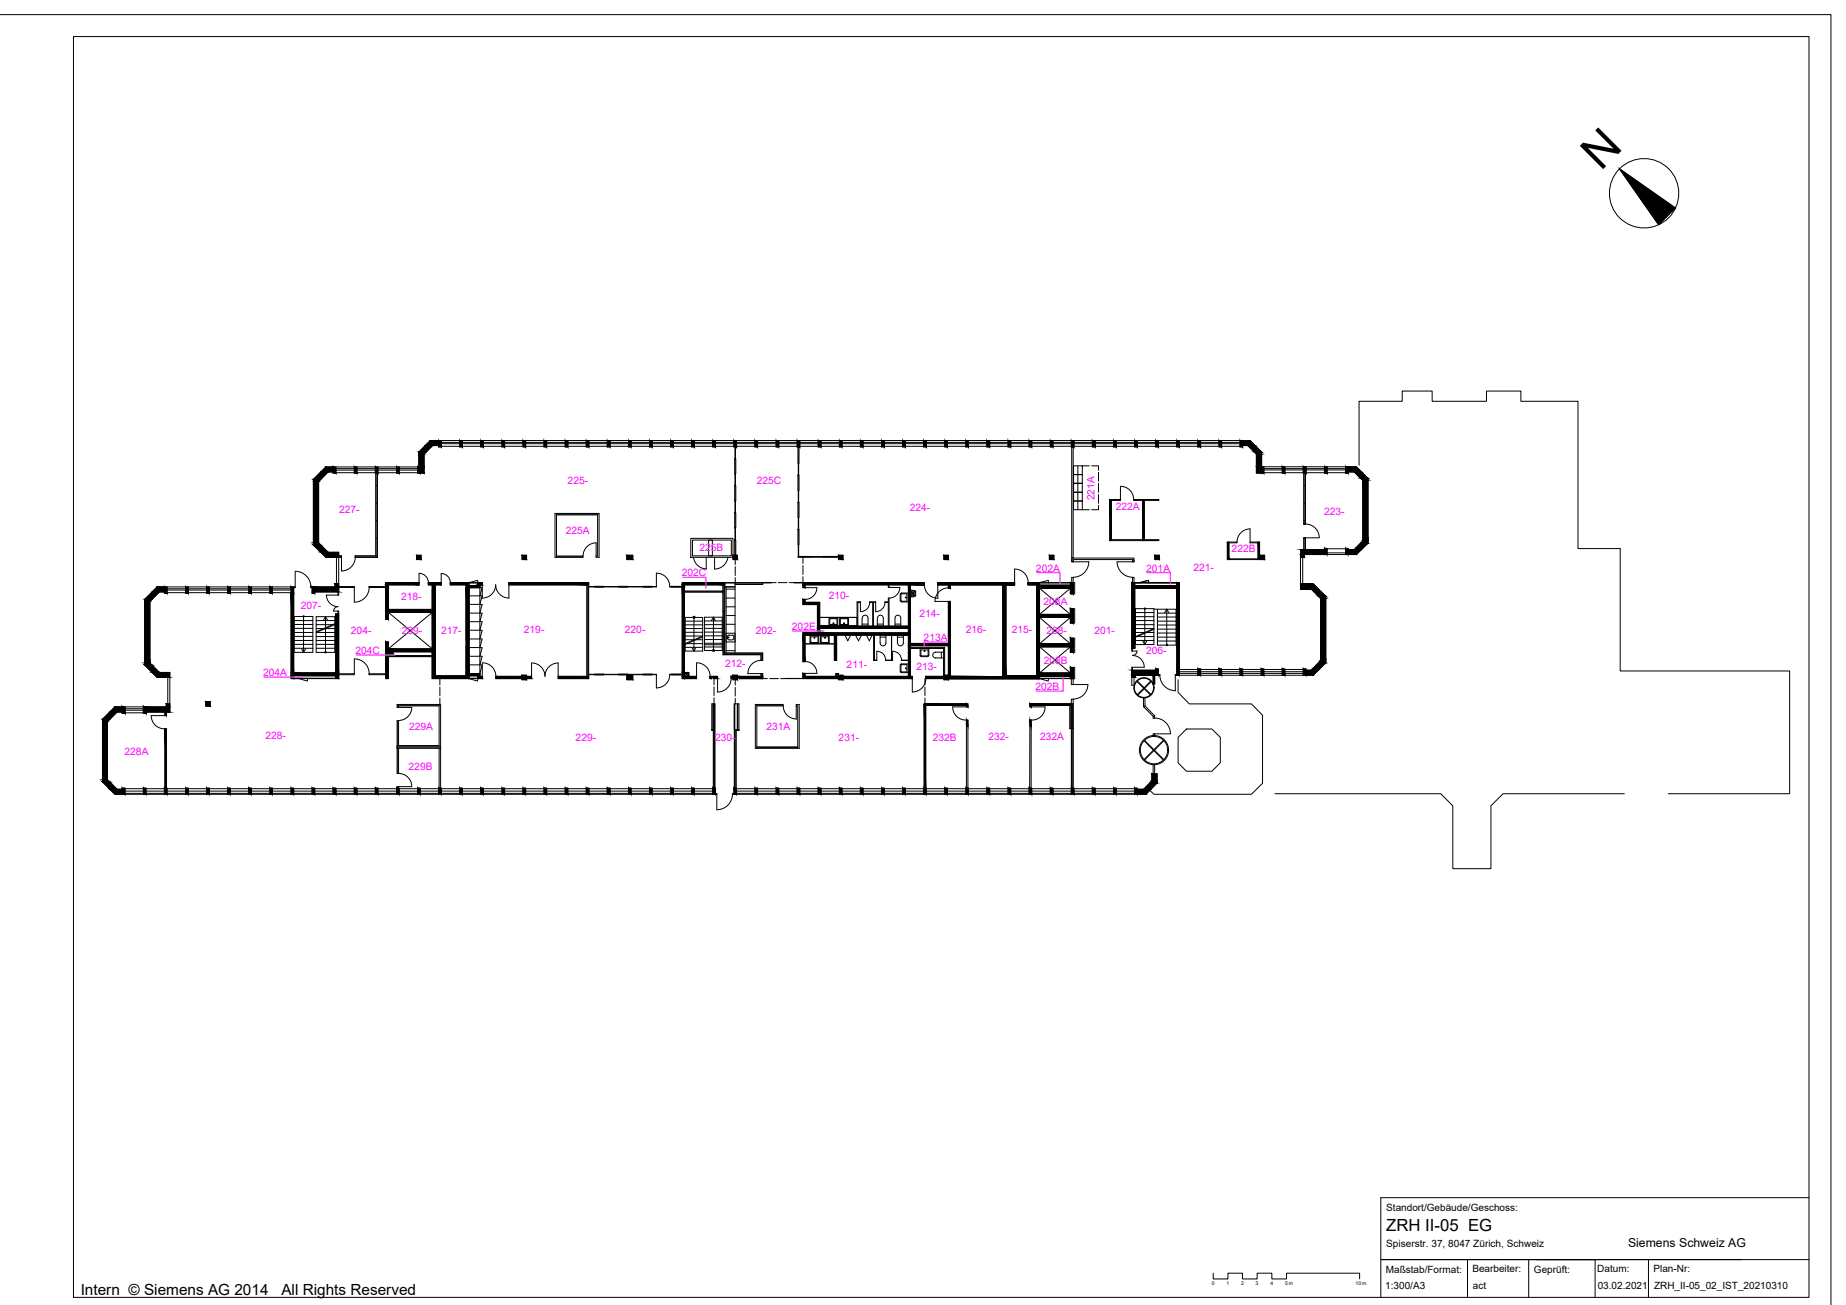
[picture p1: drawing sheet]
<svg xmlns="http://www.w3.org/2000/svg" width="420mm" height="297mm" viewBox="0 0 420 297" stroke-linecap="round" stroke-linejoin="round" font-family="sans-serif">
<defs><g id="words">
<text font-size="10.5" x="364.3" y="39.1" transform="rotate(-45 364.3 39.1)">N</text>
<text font-size="3.8" x="315.5" y="280.3">ZRH II-05 EG</text>
<g font-size="3.5">
<text x="18.4" y="294.8">Intern © Siemens AG 2014</text>
<text x="64" y="294.8">All Rights Reserved</text>
</g>
<text font-size="2.8" x="370.5" y="283.7">Siemens Schweiz AG</text>
<g font-size="2.3" fill="#f0f">
<text x="129.2" y="110.1">225-</text>
<text x="172.3" y="110.1">225C</text>
<text x="249.1" y="113.9" transform="rotate(-90 249.1 113.9)">221A</text>
<text x="77.2" y="116.9">227-</text>
<text x="207.1" y="116.3">224-</text>
<text x="254" y="116">222A</text>
<text x="301.4" y="117.2">223-</text>
<text x="128.8" y="121.6">225A</text>
<text x="159.2" y="125.5">225B</text>
<text x="280.3" y="125.6">222B</text>
<text x="155.2" y="131.1">202C</text>
<text x="235.8" y="130.1">202A</text>
<text x="260.9" y="130.1">201A</text>
<text x="271.7" y="130">221-</text>
<text x="91.3" y="136.7">218-</text>
<text x="188.6" y="136.3">210-</text>
<text x="237.5" y="137.7">208A</text>
<text x="68.5" y="138.5">207-</text>
<text x="180.3" y="143.4">202E</text>
<text x="209.3" y="140.5">214-</text>
<text x="79.9" y="144.3">204-</text>
<text x="80.9" y="148.8">204C</text>
<text x="91.5" y="144.2">209-</text>
<text x="100.4" y="144.2">217-</text>
<text x="119.3" y="144.2">219-</text>
<text x="142.2" y="144.2">220-</text>
<text x="172" y="144.2">202-</text>
<text x="210.2" y="145.9">213A</text>
<text x="219.8" y="144.1">216-</text>
<text x="230.3" y="144.1">215-</text>
<text x="238.2" y="144.4">208-</text>
<text x="249.1" y="144.3">201-</text>
<text x="260.9" y="149">206-</text>
<text x="59.9" y="153.8">204A</text>
<text x="165" y="151.8">212-</text>
<text x="192.7" y="152.1">211-</text>
<text x="208.6" y="152.5">213-</text>
<text x="237.6" y="151">208B</text>
<text x="235.7" y="157">202B</text>
<text x="93.1" y="166.3">229A</text>
<text x="174.5" y="166.1">231A</text>
<text x="28.4" y="171.8">228A</text>
<text x="60.4" y="168.2">228-</text>
<text x="131" y="168.7">229-</text>
<text x="162.8" y="168.6">230-</text>
<text x="190.9" y="168.7">231-</text>
<text x="212.3" y="168.7">232B</text>
<text x="225" y="168.3">232-</text>
<text x="236.8" y="168.4">232A</text>
<text x="93" y="175.2">229B</text>
</g>
<g font-size="2.3">
<text x="315.5" y="275.6">Standort/Gebäude/Geschoss:</text>
<text x="315.5" y="283.8">Spiserstr. 37, 8047 Zürich, Schweiz</text>
<text x="315.3" y="293.5">1:300/A3</text>
<text x="315.4" y="289.7">Maßstab/Format:</text>
<text x="335.1" y="289.6">Bearbeiter:</text>
<text x="335.2" y="293.4">act</text>
<text x="349.1" y="289.7">Geprüft:</text>
<text x="363.6" y="289.6">Datum:</text>
<text x="363.6" y="293.4">03.02.2021</text>
<text x="376.3" y="289.6">Plan-Nr:</text>
<text x="376.5" y="293.5">ZRH_II-05_02_IST_20210310</text>
</g>
<g font-size="1.2">
<text x="275.8" y="292.4">0</text>
<text x="279.1" y="292.4">1</text>
<text x="282.5" y="292.4">2</text>
<text x="285.8" y="292.4">3</text>
<text x="289.1" y="292.4">4</text>
<text x="292.5" y="292.4">5 m</text>
<text x="308.5" y="292.4">10m</text>
</g>
</g></defs>
<!-- layer: S_Schraffur_Wand_tragend -->
<g fill="#000" stroke="#000" stroke-width=".23">
<path d="M35.8 133.6h1.6zM87.8 132.6v.3zM87.8 132.9v.2zM87.8 133.1v.2zM87.8 133.3v.3zM87.8 133.6v.2zM87.8 133.8v.2zM87.8 134v.5zM87.8 134.5v.1zM87.8 134.6v1.6zM87.8 136.2v.1zM87.8 136.3v.9z"/>
<path d="M87.8 137.2v.8zM87.8 138v.2zM87.8 138.2v.5zM87.8 138.7v.4zM87.8 139.1v.3zM87.8 139.4v.4zM87.8 139.8v1zM88.4 133.1v.2zM88.4 133.3v.3zM88.4 133.6v.2zM88.4 133.8v.2zM88.4 134v.5z"/>
<path d="M88.4 134.5v.1zM88.4 134.6v1.6zM88.4 136.2v.1zM88.4 136.3v.9zM88.4 137.2v.8zM88.4 138v.2zM88.4 138.2v.5zM88.4 139.4v.4zM88.4 139.8v1zM95.4 132.6v.3zM97.5 132.6v.3zM98.4 134v.5z"/>
<path d="M98.4 134.5v.1zM98.4 134.6v1.6zM98.4 136.2v.1zM98.4 136.3v.9zM98.4 137.2v.8zM98.4 138v.2zM98.4 138.2v.5zM98.4 139.4v.4zM98.4 139.8v1zM99.1 134v.5zM99.1 134.5v.1zM99.1 134.6v1.6z"/>
<path d="M99.1 136.2v.1zM99.1 136.3v.9zM99.1 137.2v.8zM99.1 138v.2zM99.1 138.2v.5zM99.1 138.7v.4zM99.1 139.1v.3zM99.1 139.4v.4zM99.1 139.8v1zM100.4 132.6v.3zM102.5 132.6v.3zM106.1 134v.5z"/>
<path d="M106.1 134.5v.1zM106.1 134.6v1.6zM106.1 136.2v.1zM106.1 136.3v.9zM106.1 137.2v.8zM106.1 138v.2zM106.1 138.2v.5zM106.1 138.7v.4zM106.1 139.1v.3zM106.1 139.4v.4zM106.1 139.8v1zM106.7 132.6v.3z"/>
<path d="M106.7 132.9v.2zM106.7 133.1v.2zM106.7 133.8v.2zM106.7 134v.5zM106.7 134.5v.1zM106.7 134.6v1.6zM106.7 136.2v.1zM106.7 136.3v.9zM106.7 137.2v.8zM106.7 138v.2zM106.7 138.2v.5zM106.7 138.7v.4z"/>
<path d="M106.7 139.1v.3zM106.7 139.4v.4zM106.7 139.8v1zM108.8 132.6v.3zM108.8 132.9v.2zM108.8 133.1v.2zM109.2 133.1v.2zM109.2 133.3v.3zM109.2 133.6v.2zM109.8 132.6v.3zM109.8 132.9v.2zM296 132.9h2.9z"/>
<path d="M296 134.1h4.1zM87.8 140.8v.2zM87.8 146.1v1zM87.8 147.1v.6zM87.8 147.7v.7zM87.8 148.4v.8zM87.8 149.3v.1zM87.8 149.4v3.9zM87.8 153.3v.5zM87.8 153.8v.2zM87.8 154v.5zM88.4 140.8v.2z"/>
<path d="M88.4 146.1v1zM88.4 147.1v.6zM88.4 149.4v3.9zM88.4 153.3v.5zM88.4 153.8v.2zM88.4 154v.5zM89.4 148.4v.8zM89.4 149.3v.1zM98.4 140.8v.2zM98.4 141v.5zM98.4 141.5v1zM98.4 142.5v2.4z"/>
<path d="M98.4 144.9v.8zM98.4 147.1v.6zM98.4 148.4v.8zM98.4 149.3v.1zM98.4 149.4v3.9zM98.4 153.3v.5zM98.4 153.8v.2zM98.4 154v.5zM99.1 140.8v.2zM99.1 141v.5zM99.1 141.5v1zM99.1 142.5v2.4z"/>
<path d="M99.1 144.9v.8zM99.1 147.1v.6zM99.1 147.7v.7zM99.1 148.4v.8zM99.1 149.3v.1zM99.1 149.4v3.9zM99.1 153.3v.5zM106.1 140.8v.2zM106.1 141v.5zM106.1 141.5v1zM106.1 142.5v2.4zM106.1 144.9v.8z"/>
<path d="M106.1 147.1v.6zM106.1 147.7v.7zM106.1 148.4v.8zM106.1 149.3v.1zM106.1 149.4v3.9zM106.1 153.3v.5zM106.7 140.8v.2zM106.7 141v.5zM106.7 141.5v1zM106.7 142.5v2.4zM106.7 144.9v.8zM106.7 147.1v.6z"/>
<path d="M106.7 147.7v.7zM106.7 148.4v.8zM106.7 149.3v.1zM106.7 149.4v3.9zM106.7 153.8v.2zM106.7 154v.5zM108.8 153.8v.2zM108.8 154v.5zM109.2 153.3v.5zM109.2 153.8v.2zM109.8 154v.5zM168.2 154.2h5.4v.3z"/>
<path d="M215.9 154h12.4zM37.5 165.9h.4zM220 163.9h.3v1.3zM210.7 160.2h9.3zM234.4 163.9h.3zM234.4 163.9h.3v1.3zM234.7 160.2h8.8z"/>
<path d="M71.3 109.6l1.2 14v-14zM71.3 109.6l1.2 14h-1.2z"/>
<path d="M71.3 109.1l1.2 .5 .5-.5zM71.3 109.1l1.2 .5h-1.2z"/>
<path d="M73 107.4v1.7l1.7-1.7zM73 107.4v1.7h-1.7z"/>
<path d="M74.2 106.3l1.6 1.1v-1.1zM74.2 106.3l1.6 1.1h-2.8z"/>
<path d="M75.8 106.3l.7 1.4v-1.4zM75.8 106.3l.7 1.4h-.7z"/>
<path d="M80.6 106.3l.6 1.4v-1.4zM80.6 106.3l.6 1.4h-.6z"/>
<path d="M85.4 106.3l.6 1.4v-1.4zM85.4 106.3l.6 1.4h-.6z"/>
<path d="M90.3 106.3l.5 1.4v-1.4zM90.3 106.3l.5 1.4h-.5z"/>
<path d="M95 106.3l.6 1.4v-1.4zM95 106.3l.6 1.4h-.6z"/>
<path d="M95.3 103.4l1.2 2.9v-2.9zM95.3 103.4l1.2 2.9h-1.2z"/>
<path d="M95.6 106.3l.9 1.4v-1.4zM95.6 106.3l.9 1.4h-.9z"/>
<path d="M95.3 102.9l1.2 .5 .5-.5zM95.3 102.9l1.2 .5h-1.2z"/>
<path d="M96.8 101.4l.2 1.5 1.5-1.5zM96.8 101.4l.2 1.5h-1.7z"/>
<path d="M98 100.3l1.8 1.1v-1.1zM96.8 101.4l1.2-1.1 1.8 1.1z"/>
<path d="M99.8 100.3l.7 1.4v-1.4zM99.8 100.3l.7 1.4h-.7z"/>
<path d="M104.6 100.3l.6 1.4v-1.4zM104.6 100.3l.6 1.4h-.6z"/>
<path d="M109.4 100.3l.6 1.4v-1.4zM109.4 100.3l.6 1.4h-.6z"/>
<path d="M114.3 100.3l.6 1.4v-1.4zM114.3 100.3l.6 1.4h-.6z"/>
<path d="M119 100.3l.6 1.4v-1.4zM119 100.3l.6 1.4h-.6z"/>
<path d="M123.8 100.3l.6 1.4v-1.4zM123.8 100.3l.6 1.4h-.6z"/>
<path d="M128.7 100.3l.5 1.4v-1.4zM128.7 100.3l.5 1.4h-.5z"/>
<path d="M133.4 100.3l.6 1.4v-1.4zM133.4 100.3l.6 1.4h-.6z"/>
<path d="M138.2 100.3l.7 1.4v-1.4zM138.2 100.3l.7 1.4h-.7z"/>
<path d="M143 100.3l.6 1.4v-1.4zM143 100.3l.6 1.4h-.6z"/>
<path d="M147.8 100.3l.6 1.4v-1.4zM147.8 100.3l.6 1.4h-.6z"/>
<path d="M152.7 100.3l.5 1.4v-1.4zM152.7 100.3l.5 1.4h-.5z"/>
<path d="M157.4 100.3l.6 1.4v-1.4zM157.4 100.3l.6 1.4h-.6z"/>
<path d="M162.2 100.3l.7 1.4v-1.4zM162.2 100.3l.7 1.4h-.7z"/>
<path d="M167 100.3l.6 1.4v-1.4zM167 100.3l.6 1.4h-.6z"/>
<path d="M171.8 100.3l.6 1.4v-1.4zM171.8 100.3l.6 1.4h-.6z"/>
<path d="M176.7 100.3l.5 1.4v-1.4zM176.7 100.3l.5 1.4h-.5z"/>
<path d="M181.4 100.3l.6 1.4v-1.4zM181.4 100.3l.6 1.4h-.6z"/>
<path d="M186.2 100.3l.7 1.4v-1.4zM186.2 100.3l.7 1.4h-.7z"/>
<path d="M191.1 100.3l.5 1.4v-1.4zM191.1 100.3l.5 1.4h-.5z"/>
<path d="M195.8 100.3l.6 1.4v-1.4zM195.8 100.3l.6 1.4h-.6z"/>
<path d="M200.7 100.3l.6 1.4v-1.4zM200.7 100.3l.6 1.4h-.6z"/>
<path d="M205.4 100.3l.6 1.4v-1.4zM205.4 100.3l.6 1.4h-.6z"/>
<path d="M210.2 100.3l.6 1.4v-1.4zM210.2 100.3l.6 1.4h-.6z"/>
<path d="M215.1 100.3l.5 1.4v-1.4zM215.1 100.3l.5 1.4h-.5z"/>
<path d="M219.8 100.3l.6 1.4v-1.4zM219.8 100.3l.6 1.4h-.6z"/>
<path d="M224.6 100.3l.7 1.4v-1.4zM224.6 100.3l.7 1.4h-.7z"/>
<path d="M229.4 100.3l.6 1.4v-1.4zM229.4 100.3l.6 1.4h-.6z"/>
<path d="M234.2 100.3l.6 1.4v-1.4zM234.2 100.3l.6 1.4h-.6z"/>
<path d="M239.1 100.3l.5 1.4v-1.4zM239.1 100.3l.5 1.4h-.5z"/>
<path d="M243.8 100.3l.6 1.4v-1.4zM243.8 100.3l.6 1.4h-.6z"/>
<path d="M248.6 100.3l.7 1.4v-1.4zM248.6 100.3l.7 1.4h-.7z"/>
<path d="M253.4 100.3l.6 1.4v-1.4zM253.4 100.3l.6 1.4h-.6z"/>
<path d="M258.2 100.3l.6 1.4v-1.4zM258.2 100.3l.6 1.4h-.6z"/>
<path d="M263.1 100.3l.6 1.4v-1.4zM263.1 100.3l.6 1.4h-.6z"/>
<path d="M267.8 100.3l.6 1.4v-1.4zM267.8 100.3l.6 1.4h-.6z"/>
<path d="M272.6 100.3l.7 1.4v-1.4zM272.6 100.3l.7 1.4h-.7z"/>
<path d="M277.5 100.3l.5 1.4v-1.4zM277.5 100.3l.5 1.4h-.5z"/>
<path d="M282.2 100.3l.6 1.4v-1.4zM282.2 100.3l.6 1.4h-.6z"/>
<path d="M282.8 100.3l2.9 1.1-1.2-1.1zM282.8 100.3l2.9 1.1h-2.9z"/>
<path d="M284 101.4l3.1 1.5-1.4-1.5zM284 101.4l3.1 1.5h-1.6z"/>
<path d="M286 106.2l1.1 1.5v-1.5zM286 106.2l1.1 1.5h-1.1z"/>
<path d="M285.5 102.9l1.6 .5v-.5zM285.5 102.9l1.6 .5h-1.1z"/>
<path d="M286 103.4l1.1 2.8v-2.8zM286 103.4l1.1 2.8h-1.1z"/>
<path d="M287.1 106.2l.6 1.5v-1.5zM287.1 106.2l.6 1.5h-.6z"/>
<path d="M291.8 106.2l.6 1.5v-1.5zM291.8 106.2l.6 1.5h-.6z"/>
<path d="M296.6 106.2l.7 1.5v-1.5zM296.6 106.2l.7 1.5h-.7z"/>
<path d="M301.5 106.2l.5 1.5v-1.5zM301.5 106.2l.5 1.5h-.5z"/>
<path d="M306.2 106.2l.6 1.5v-1.5zM306.2 106.2l.6 1.5h-.6z"/>
<path d="M306.8 106.2l3.1 1.2-1.2-1.2zM306.8 106.2l3.1 1.2h-3.1z"/>
<path d="M308.2 107.4l3.2 1.5-1.5-1.5zM308.2 107.4l3.2 1.5h-1.7z"/>
<path d="M309.7 108.9l1.7 .4v-.4zM309.7 108.9l1.7 .4h-1.2z"/>
<path d="M310.2 109.3l1.2 13.8v-13.8zM310.2 109.3l1.2 13.8h-1.2z"/>
<path d="M32.9 136.9l1.2 14v-14zM32.9 136.9l1.2 14h-1.2z"/>
<path d="M32.9 136.4l1.2 .5 .5-.5zM32.9 136.4l1.2 .5h-1.2z"/>
<path d="M34.6 134.7v1.7l1.7-1.7zM34.6 134.7v1.7h-1.7z"/>
<path d="M35.8 133.6l1.6 1.1v-1.1zM35.8 133.6l1.6 1.1h-2.8z"/>
<path d="M37.4 133.6l.6 1.4v-1.4zM37.4 133.6l.6 1.4h-.6z"/>
<path d="M42.2 133.6l.6 1.4v-1.4zM42.2 133.6l.6 1.4h-.6z"/>
<path d="M47 133.6l.6 1.4v-1.4zM47 133.6l.6 1.4h-.6z"/>
<path d="M51.8 133.6l.7 1.4v-1.4zM51.8 133.6l.7 1.4h-.7z"/>
<path d="M56.6 133.6l.6 1.4v-1.4zM56.6 133.6l.6 1.4h-.6z"/>
<path d="M61.4 133.6l.6 1.4v-1.4zM61.4 133.6l.6 1.4h-.6z"/>
<path d="M66.3 135l.5 18.1v-18.1zM66.3 135l.5 18.1h-.5z"/>
<path d="M66.3 133.6l.5 1.4v-1.4zM66.3 133.6l.5 1.4h-.5z"/>
<path d="M71 133.6l.6 1.4v-1.4zM71 133.6l.6 1.4h-.6z"/>
<path d="M71.3 123.6l1.7 .5-.5-.5zM71.3 123.6l1.7 .5h-1.7z"/>
<path d="M71.3 124.1l3.4 1.6-1.7-1.6zM71.3 124.1l3.4 1.6h-1.7z"/>
<path d="M76.4 139.7l.7 13.4v-13.4zM76.4 139.7l.7 13.4h-.7z"/>
<path d="M73 125.7l4.1 1.2v-1.2zM73 125.7l4.1 1.2h-2.9z"/>
<path d="M76.2 132.9l.9 .7v-.7zM76.2 132.9l.9 .7h-.9z"/>
<path d="M71.6 133.6l5.5 1.1v-1.1zM71.6 133.6l5.5 1.1h-5.5z"/>
<path d="M87.8 133.1l.6 .5v-.5zM87.8 133.1l.6 .5h-.6z"/>
<path d="M87.8 133.6l.6 5.1v-5.1zM87.8 133.6l.6 5.1h-.6z"/>
<path d="M87.8 139.4l.6 1.6v-1.6zM87.8 139.4l.6 1.6h-.6z"/>
<path d="M87.8 132.6l7.6 .5v-.5zM87.8 132.6l7.6 .5h-7.6z"/>
<path d="M94.8 126.4l1 1v-1zM94.8 126.4l1 1h-1z"/>
<path d="M98.4 133.1l.7 5.6v-5.6zM98.4 133.1l.7 5.6h-.7z"/>
<path d="M87.8 138.7l11.3 .7v-.7zM87.8 138.7l11.3 .7h-11.3z"/>
<path d="M98.4 139.4l.7 8.3v-8.3zM98.4 139.4l.7 8.3h-.7z"/>
<path d="M97.5 132.6l2.9 .5v-.5zM97.5 132.6l2.9 .5h-2.9z"/>
<path d="M102.5 132.6l4.2 .5v-.5zM102.5 132.6l4.2 .5h-4.2z"/>
<path d="M106.1 133.1l.6 .2v-.2zM106.1 133.1l.6 .2h-.6z"/>
<path d="M106.1 133.8l.6 19.5v-19.5zM106.1 133.8l.6 19.5h-.6z"/>
<path d="M108.8 133.1l.4 .2v-.2zM108.8 133.1l.4 .2h-.4z"/>
<path d="M106.1 133.3l3.1 .5v-.5zM106.1 133.3l3.1 .5h-3.1z"/>
<path d="M108.8 132.6l1 .5v-.5zM108.8 132.6l1 .5h-1z"/>
<path d="M118.8 126.4l1 1v-1zM118.8 126.4l1 1h-1z"/>
<path d="M115.8 132.6l18.2 .5v-.5zM115.8 132.6l18.2 .5h-18.2z"/>
<path d="M142.7 126.4l1.3 1v-1zM142.7 126.4l1.3 1h-1.3z"/>
<path d="M155.3 133.1l.5 .4v-.4zM155.3 133.1l.5 .4h-.5z"/>
<path d="M155.3 133.5l.5 19.6v-19.6zM155.3 133.5l.5 19.6h-.5z"/>
<path d="M155.3 132.6l9.6 .5v-.5zM155.3 132.6l9.6 .5h-9.6z"/>
<path d="M166.8 126.4l1.1 1v-1zM166.8 126.4l1.1 1h-1.1z"/>
<path d="M182.8 133.1l.4 .7v-.7zM182.8 133.1l.4 .7h-.4z"/>
<path d="M182.8 136.4l.4 .7v-.7zM182.8 136.4l.4 .7h-.4z"/>
<path d="M182.8 137.1l3.8 .5v-.5zM182.8 137.1l3.8 .5h-3.8z"/>
<path d="M186.1 137.6l.5 4.9v-4.9zM186.1 137.6l.5 4.9h-.5z"/>
<path d="M190.8 126.4l1.1 1v-1zM190.8 126.4l1.1 1h-1.1z"/>
<path d="M206.8 133.1l.4 9.4v-9.4zM206.8 133.1l.4 9.4h-.4z"/>
<path d="M182.8 132.6l27.6 .5v-.5zM182.8 132.6l27.6 .5h-27.6z"/>
<path d="M214.8 126.4l1.1 1v-1zM214.8 126.4l1.1 1h-1.1z"/>
<path d="M215.9 133.1l.4 .7v-.7zM215.9 133.1l.4 .7h-.4z"/>
<path d="M215.9 136.9l.4 9.6v-9.6zM215.9 136.9l.4 9.6h-.4z"/>
<path d="M215.9 133.1l.4 .7v-.7zM215.9 133.1l.4 .7h-.4z"/>
<path d="M228.3 133.1l.6 20.7v-20.7zM228.3 133.1l.6 20.7h-.6z"/>
<path d="M228.3 133.1l.6 20.7v-20.7zM228.3 133.1l.6 20.7h-.6z"/>
<path d="M213.4 132.6l17.5 .5v-.5zM213.4 132.6l17.5 .5h-17.5z"/>
<path d="M213.4 132.6l17.5 .5v-.5zM213.4 132.6l17.5 .5h-17.5z"/>
<path d="M234 132.6l2.6 .5v-.5zM234 132.6l2.6 .5h-2.6z"/>
<path d="M235.9 133.1l.7 .1zM235.9 133.1l.7 .1z"/>
<path d="M235.9 133.9l.7 6v-6zM235.9 133.9l.7 6h-.7z"/>
<path d="M234 132.6l2.6 .5v-.5zM234 132.6l2.6 .5h-2.6z"/>
<path d="M235.9 133.1l.7 .1zM235.9 133.1l.7 .1z"/>
<path d="M235.9 133.9l.7 6v-6zM235.9 133.9l.7 6h-.7z"/>
<path d="M238.8 126.4l1.1 1v-1zM238.8 126.4l1.1 1h-1.1z"/>
<path d="M243.6 132.6l.7 .6v-.6zM243.6 132.6l.7 .6h-.7z"/>
<path d="M235.9 133.2l8.4 .7v-.7zM235.9 133.2l8.4 .7h-8.4z"/>
<path d="M243.6 133.9l.7 1.3v-1.3zM243.6 133.9l.7 1.3h-.7z"/>
<path d="M243.6 138.6l.7 1.3v-1.3zM243.6 138.6l.7 1.3h-.7z"/>
<path d="M235.9 139.9l8.4 .6v-.6zM235.9 139.9l8.4 .6h-8.4z"/>
<path d="M243.6 132.6l.7 .6v-.6zM243.6 132.6l.7 .6h-.7z"/>
<path d="M235.9 133.2l8.4 .7v-.7zM235.9 133.2l8.4 .7h-8.4z"/>
<path d="M243.6 133.9l.7 1.3v-1.3zM243.6 133.9l.7 1.3h-.7z"/>
<path d="M243.6 138.6l.7 1.3v-1.3zM243.6 138.6l.7 1.3h-.7z"/>
<path d="M235.9 139.9l8.4 .6v-.6zM235.9 139.9l8.4 .6h-8.4z"/>
<path d="M257.6 132.6l.7 .7v-.7zM257.6 132.6l.7 .7h-.7z"/>
<path d="M257.6 133.9l.7 13.7v-13.7zM257.6 133.9l.7 13.7h-.7z"/>
<path d="M262.8 126.4l1.1 1v-1zM262.8 126.4l1.1 1h-1.1z"/>
<path d="M267.9 132.6h.5zM267.9 132.6h.5z"/>
<path d="M267.8 132.6l.6 .7v-.7zM267.8 132.6l.6 .7h-.6z"/>
<path d="M257.6 133.3l10.8 .6v-.6zM257.6 133.3l10.8 .6h-10.8z"/>
<path d="M267.8 133.9l.6 18.4v-18.4zM267.8 133.9l.6 18.4h-.6zM267.8 152.3h.6zM267.8 152.3h.6z"/>
<path d="M286.9 126.4l.9 1v-1zM286.9 126.4l.9 1h-.9z"/>
<path d="M296 126.2l.8 .7v-.7zM296 126.2l.8 .7h-.8z"/>
<path d="M296 132.9l3.4 .5-.5-.5zM296 132.9l3.4 .5h-3.4z"/>
<path d="M296 133.4l4.1 .7-.7-.7zM296 133.4l4.1 .7h-4.1zM296 134.1h4.1z"/>
<path d="M298.4 134.1l3.4 1.6-1.7-1.6zM298.4 134.1l3.4 1.6h-1.7z"/>
<path d="M296 125.1l5.5 1.1v-1.1zM296 125.1l5.5 1.1h-5.5z"/>
<path d="M300.1 135.7l1.7 .5v-.5zM300.1 135.7l1.7 .5h-1.2z"/>
<path d="M300.6 136.2l1.2 14.2v-14.2zM300.6 136.2l1.2 14.2h-1.2z"/>
<path d="M301.5 124.8l.5 1.4v-1.4zM301.5 124.8l.5 1.4h-.5z"/>
<path d="M306.2 124.8l.6 1.4v-1.4zM306.2 124.8l.6 1.4h-.6z"/>
<path d="M306.8 125.1l1.9 1.1 1.2-1.1zM306.8 125.1l1.9 1.1h-1.9z"/>
<path d="M310.2 123.1l1.2 .5v-.5zM310.2 123.1l1.2 .5h-1.7z"/>
<path d="M309.7 123.6l.2 1.5 1.5-1.5zM309.7 123.6l.2 1.5h-1.7z"/>
<path d="M32.9 150.9l1.7 .5-.5-.5zM32.9 150.9l1.7 .5h-1.7z"/>
<path d="M32.9 151.4l3.4 1.7-1.7-1.7zM32.9 151.4l3.4 1.7h-1.7z"/>
<path d="M34.6 153.1l4.1 1.1v-1.1zM34.6 153.1l4.1 1.1h-2.9z"/>
<path d="M46.8 159.7l1 1v-1zM46.8 159.7l1 1h-1z"/>
<path d="M66.3 153.8l.5 .7v-.7zM66.3 153.8l.5 .7h-.5z"/>
<path d="M66.3 153.1l10.8 .7v-.7zM66.3 153.1l10.8 .7h-10.8z"/>
<path d="M76.4 153.8l.7 .7v-.7zM76.4 153.8l.7 .7h-.7z"/>
<path d="M87.8 146.1l.6 1.6v-1.6zM87.8 146.1l.6 1.6h-.6z"/>
<path d="M87.8 148.4l.6 .9v-.9zM87.8 148.4l.6 .9h-.6z"/>
<path d="M87.8 149.4l.6 5.1v-5.1zM87.8 149.4l.6 5.1h-.6z"/>
<path d="M88.4 148.4l.9 .9v-.9zM88.4 148.4l.9 .9h-.9z"/>
<path d="M89.3 148.4l.1 .9zM89.3 148.4l.1 .9z"/>
<path d="M87.8 149.3l1.6 .1v-.1zM87.8 149.3l1.6 .1h-1.6z"/>
<path d="M87.8 147.7l11.3 .7v-.7zM87.8 147.7l11.3 .7h-11.3z"/>
<path d="M98.4 148.4l.7 1v-1zM98.4 148.4l.7 1h-.7z"/>
<path d="M98.4 149.4l.7 4.4v-4.4zM98.4 149.4l.7 4.4h-.7z"/>
<path d="M98.4 153.8l8.3 .7v-.7zM98.4 153.8l8.3 .7h-8.3z"/>
<path d="M106.1 153.3l3.1 .5v-.5zM106.1 153.3l3.1 .5h-3.1z"/>
<path d="M108.8 153.8l.4 .2v-.2zM108.8 153.8l.4 .2h-.4z"/>
<path d="M108.8 154l1 .5v-.5zM108.8 154l1 .5h-1z"/>
<path d="M112.8 154l6 .5v-.5zM112.8 154l6 .5h-6z"/>
<path d="M118.8 153.7l1 1v-1zM118.8 153.7l1 1h-1z"/>
<path d="M119.8 154l1.2 .5v-.5zM119.8 154l1.2 .5h-1.2z"/>
<path d="M127 154l7 .5v-.5zM127 154l7 .5h-7z"/>
<path d="M142.7 153.7l1.3 1v-1zM142.7 153.7l1.3 1h-1.3z"/>
<path d="M155.3 153.1l.5 .9v-.9zM155.3 153.1l.5 .9h-.5z"/>
<path d="M155.3 154l.5 .5v-.5zM155.3 154l.5 .5h-.5z"/>
<path d="M155.8 153.1l1 .1v-.1zM155.8 153.1l1 .1h-1z"/>
<path d="M156.6 153.2l.2 .8v-.8zM156.6 153.2l.2 .8h-.2z"/>
<path d="M155.8 154l2.7 .5v-.5zM155.8 154l2.7 .5h-2.7z"/>
<path d="M161.6 154.2l.3 .3v-.3zM161.6 154.2l.3 .3h-.3z"/>
<path d="M161.6 154l1.7 .2v-.2zM161.6 154l1.7 .2h-1.7z"/>
<path d="M162.3 154.2l1 .3v-.3zM162.3 154.2l1 .3h-1z"/>
<path d="M166.4 154l.4 .5v-.5zM166.4 154l.4 .5h-.4z"/>
<path d="M166.8 153.7l1.1 1v-1zM166.8 153.7l1.1 1h-1.1z"/>
<path d="M167.9 154l5.7 .2v-.2zM167.9 154l5.7 .2h-5.7z"/>
<path d="M168.2 154.5h5.4zM168.2 154.2l5.4 .3h-5.4z"/>
<path d="M182.8 144.6l.4 6v-6zM182.8 144.6l.4 6h-.4z"/>
<path d="M182.8 153.3l.4 .7v-.7zM182.8 153.3l.4 .7h-.4z"/>
<path d="M186.1 143l.5 .6v-.6zM186.1 143l.5 .6h-.5z"/>
<path d="M186.1 143.6l.5 .4v-.4zM186.1 143.6l.5 .4h-.5z"/>
<path d="M189.9 144.6l.5 5.7v-5.7zM189.9 144.6l.5 5.7h-.5z"/>
<path d="M190.3 153.3l.5 .4v-.4zM190.3 153.3l.5 .4h-.5z"/>
<path d="M190.3 153.7l.5 .3v-.3zM190.3 153.7l.5 .3h-.5z"/>
<path d="M182.8 154l8 .5v-.5zM182.8 154l8 .5h-8z"/>
<path d="M190.8 153.7l1.1 1v-1zM190.8 153.7l1.1 1h-1.1z"/>
<path d="M186.1 142.5l21.1 .5v-.5zM186.1 142.5l21.1 .5h-21.1z"/>
<path d="M206.8 143l.4 1v-1zM206.8 143l.4 1h-.4z"/>
<path d="M182.8 144l24.4 .6v-.6zM182.8 144l24.4 .6h-24.4z"/>
<path d="M206.8 144.6l.4 1.9v-1.9zM206.8 144.6l.4 1.9h-.4z"/>
<path d="M206.8 147l.4 7v-7zM206.8 147l.4 7h-.4z"/>
<path d="M191.9 154l15.7 .5v-.5zM191.9 154l15.7 .5h-15.7z"/>
<path d="M210.7 154l4.1 .5v-.5zM210.7 154l4.1 .5h-4.1z"/>
<path d="M214.8 153.7l1.1 1v-1zM214.8 153.7l1.1 1h-1.1z"/>
<path d="M206.8 146.5l9.5 .5v-.5zM206.8 146.5l9.5 .5h-9.5z"/>
<path d="M215.9 147l.4 6.7v-6.7zM215.9 147l.4 6.7h-.4z"/>
<path d="M215.9 153.7l.4 .3v-.3zM215.9 153.7l.4 .3h-.4z"/>
<path d="M215.9 154h12.4zM215.9 154h12.4z"/>
<path d="M235.9 140.5l.7 6v-6zM235.9 140.5l.7 6h-.7z"/>
<path d="M235.9 147.2l.7 6v-6zM235.9 147.2l.7 6h-.7z"/>
<path d="M228.3 153.9l8.3 .1zM228.3 153.9l8.3 .1z"/>
<path d="M228.3 154h8.3zM228.3 154h8.3z"/>
<path d="M215.9 154l20.7 .5v-.5zM215.9 154l20.7 .5h-20.7z"/>
<path d="M215.9 154.5h20.7zM215.9 154.5h20.7z"/>
<path d="M235.9 140.5l.7 6v-6zM235.9 140.5l.7 6h-.7z"/>
<path d="M235.9 147.2l.7 6v-6zM235.9 147.2l.7 6h-.7z"/>
<path d="M228.3 153.9l8.3 .1v-.1zM228.3 153.9l8.3 .1h-8.3z"/>
<path d="M215.9 154l20.7 .5v-.5zM215.9 154l20.7 .5h-20.7z"/>
<path d="M215.9 154.5h20.7zM215.9 154.5h20.7z"/>
<path d="M243.6 140.5l.7 1.3v-1.3zM243.6 140.5l.7 1.3h-.7z"/>
<path d="M243.6 145.3l.7 1.2v-1.2zM243.6 145.3l.7 1.2h-.7z"/>
<path d="M235.9 146.5l8.4 .7v-.7zM235.9 146.5l8.4 .7h-8.4z"/>
<path d="M243.6 147.2l.7 1.3v-1.3zM243.6 147.2l.7 1.3h-.7z"/>
<path d="M243.6 151.9l.7 1.3v-1.3zM243.6 151.9l.7 1.3h-.7z"/>
<path d="M235.9 153.2l8.4 .6v-.6zM235.9 153.2l8.4 .6h-8.4z"/>
<path d="M228.3 153.8l16 .1zM228.3 153.8l16 .1z"/>
<path d="M243.6 153.9l.7 .6v-.6zM243.6 153.9l.7 .6h-.7z"/>
<path d="M243.6 140.5l.7 1.3v-1.3zM243.6 140.5l.7 1.3h-.7z"/>
<path d="M243.6 145.3l.7 1.2v-1.2zM243.6 145.3l.7 1.2h-.7z"/>
<path d="M235.9 146.5l8.4 .7v-.7zM235.9 146.5l8.4 .7h-8.4z"/>
<path d="M243.6 147.2l.7 1.3v-1.3zM243.6 147.2l.7 1.3h-.7z"/>
<path d="M243.6 151.9l.7 1.3v-1.3zM243.6 151.9l.7 1.3h-.7z"/>
<path d="M235.9 153.2l8.4 .6v-.6zM235.9 153.2l8.4 .6h-8.4z"/>
<path d="M228.3 153.8l16 .1zM228.3 153.8l16 .1z"/>
<path d="M243.6 153.9l.7 .6v-.6zM243.6 153.9l.7 .6h-.7z"/>
<path d="M257.6 153.7l.8 .5v-.5zM257.6 153.7l.8 .5h-.8z"/>
<path d="M257.6 153.7h5.2zM257.6 153.7h5.5z"/>
<path d="M262.5 153.7l.3 2v-2zM262.5 153.7l.3 2h-.3z"/>
<path d="M257.6 152.6l5.5 1.1v-1.1zM257.6 152.6l5.5 1.1h-5.5z"/>
<path d="M263.1 152.3l.6 1.4v-1.4zM263.1 152.3l.6 1.4h-.6z"/>
<path d="M267.8 152.3l.6 1.4v-1.4zM267.8 152.3l.6 1.4h-.6z"/>
<path d="M272.6 152.3l.7 1.4v-1.4zM272.6 152.3l.7 1.4h-.7z"/>
<path d="M277.5 152.3l.5 1.4v-1.4zM277.5 152.3l.5 1.4h-.5z"/>
<path d="M282.2 152.3l.6 1.4v-1.4zM282.2 152.3l.6 1.4h-.6z"/>
<path d="M287.1 152.3l.6 1.4v-1.4zM287.1 152.3l.6 1.4h-.6z"/>
<path d="M291.8 152.3l.6 1.4v-1.4zM291.8 152.3l.6 1.4h-.6z"/>
<path d="M296.6 152.3l.7 1.4v-1.4zM296.6 152.3l.7 1.4h-.7z"/>
<path d="M297.3 152.6l1.6 1.1 1.2-1.1zM297.3 152.6l1.6 1.1h-1.6z"/>
<path d="M300.6 150.4l1.2 .5v-.5zM300.6 150.4l1.2 .5h-1.7z"/>
<path d="M300.1 150.9v1.7l1.7-1.7zM300.1 150.9v1.7h-1.7z"/>
<path d="M23.3 164.2l1.2 13.3v-13.3zM23.3 164.2l1.2 13.3h-1.2z"/>
<path d="M23.3 177.5l1.7 .5-.5-.5zM23.3 177.5l1.7 .5h-1.7z"/>
<path d="M23.3 163.7l1.2 .5 .5-.5zM23.3 163.7l1.2 .5h-1.2z"/>
<path d="M23.3 178l3.3 1.6-1.6-1.6zM23.3 178l3.3 1.6h-1.6z"/>
<path d="M25 162.1v1.6l1.6-1.6zM25 162.1v1.6h-1.7z"/>
<path d="M26.2 160.9l1.6 1.2v-1.2zM25 162.1l1.2-1.2 1.6 1.2z"/>
<path d="M25 179.6l2.8 1.2v-1.2zM25 179.6l2.8 1.2h-1.6z"/>
<path d="M27.8 179.4l.6 1.4v-1.4zM27.8 179.4l.6 1.4h-.6z"/>
<path d="M27.8 160.9l.6 1.4v-1.4zM27.8 160.9l.6 1.4h-.6z"/>
<path d="M27.8 160.9l.6 1.4v-1.4zM27.8 160.9l.6 1.4h-.6z"/>
<path d="M32.6 179.4l.6 1.4v-1.4zM32.6 179.4l.6 1.4h-.6zM32.6 180.8h.6zM32.6 180.8h.6z"/>
<path d="M32.6 160.9l.6 1.4v-1.4zM32.6 160.9l.6 1.4h-.6z"/>
<path d="M32.6 160.9l.6 1.4v-1.4zM32.6 160.9l.6 1.4h-.6z"/>
<path d="M37.5 165.9l.4 13.5v-13.5zM37.5 165.9l.4 13.5h-.4z"/>
<path d="M37.5 162.1l.4 .8v-.8zM37.5 162.1l.4 .8h-.4z"/>
<path d="M37.4 179.4l.6 1.4v-1.4zM37.4 179.4l.6 1.4h-.6zM37.4 180.8h.6zM37.4 180.8h.6z"/>
<path d="M37.8 160.2l.9 .7v-.7zM37.8 160.2l.9 .7h-.9z"/>
<path d="M33.2 160.9l5.5 1.2v-1.2zM33.2 160.9l5.5 1.2h-5.5z"/>
<path d="M42.2 179.4l.6 1.4v-1.4zM42.2 179.4l.6 1.4h-.6zM42.2 180.8h.6zM42.2 180.8h.6z"/>
<path d="M47 179.4l.6 1.4v-1.4zM47 179.4l.6 1.4h-.6z"/>
<path d="M51.8 179.4l.7 1.4v-1.4zM51.8 179.4l.7 1.4h-.7zM51.8 180.8h.7zM51.8 180.8h.7z"/>
<path d="M56.6 179.4l.6 1.4v-1.4zM56.6 179.4l.6 1.4h-.6z"/>
<path d="M61.4 179.4l.6 1.4v-1.4zM61.4 179.4l.6 1.4h-.6z"/>
<path d="M66.3 179.4l.5 1.4v-1.4zM66.3 179.4l.5 1.4h-.5z"/>
<path d="M71 179.4l.6 1.4v-1.4zM71 179.4l.6 1.4h-.6z"/>
<path d="M75.8 179.4l.7 1.4v-1.4zM75.8 179.4l.7 1.4h-.7z"/>
<path d="M80.6 179.4l.6 1.4v-1.4zM80.6 179.4l.6 1.4h-.6z"/>
<path d="M85.4 179.4l.6 1.4v-1.4zM85.4 179.4l.6 1.4h-.6z"/>
<path d="M90.3 179.4l.5 1.4v-1.4zM90.3 179.4l.5 1.4h-.5z"/>
<path d="M95 179.4l.6 1.4v-1.4zM95 179.4l.6 1.4h-.6z"/>
<path d="M99.8 179.4l.7 1.4v-1.4zM99.8 179.4l.7 1.4h-.7z"/>
<path d="M104.6 179.4l.6 1.4v-1.4zM104.6 179.4l.6 1.4h-.6z"/>
<path d="M109.4 179.4l.6 1.4v-1.4zM109.4 179.4l.6 1.4h-.6z"/>
<path d="M114.3 179.4l.6 1.4v-1.4zM114.3 179.4l.6 1.4h-.6z"/>
<path d="M119 179.4l.6 1.4v-1.4zM119 179.4l.6 1.4h-.6z"/>
<path d="M123.8 179.4l.6 1.4v-1.4zM123.8 179.4l.6 1.4h-.6z"/>
<path d="M128.7 179.4l.5 1.4v-1.4zM128.7 179.4l.5 1.4h-.5z"/>
<path d="M133.4 179.4l.6 1.4v-1.4zM133.4 179.4l.6 1.4h-.6z"/>
<path d="M138.2 179.4l.7 1.4v-1.4zM138.2 179.4l.7 1.4h-.7z"/>
<path d="M143 179.4l.6 1.4v-1.4zM143 179.4l.6 1.4h-.6z"/>
<path d="M147.8 179.4l.6 1.4v-1.4zM147.8 179.4l.6 1.4h-.6z"/>
<path d="M152.7 179.4l.5 1.4v-1.4zM152.7 179.4l.5 1.4h-.5z"/>
<path d="M157.4 179.4l.6 1.4v-1.4zM157.4 179.4l.6 1.4h-.6z"/>
<path d="M162.2 179.4l.7 1.4v-1.4zM162.2 179.4l.7 1.4h-.7z"/>
<path d="M167 179.4l.6 1.4v-1.4zM167 179.4l.6 1.4h-.6z"/>
<path d="M171.8 179.4l.6 1.4v-1.4zM171.8 179.4l.6 1.4h-.6z"/>
<path d="M176.7 179.4l.5 1.4v-1.4zM176.7 179.4l.5 1.4h-.5z"/>
<path d="M181.4 179.4l.6 1.4v-1.4zM181.4 179.4l.6 1.4h-.6z"/>
<path d="M186.2 179.4l.7 1.4v-1.4zM186.2 179.4l.7 1.4h-.7z"/>
<path d="M191.1 179.4l.5 1.4v-1.4zM191.1 179.4l.5 1.4h-.5z"/>
<path d="M195.8 179.4l.6 1.4v-1.4zM195.8 179.4l.6 1.4h-.6z"/>
<path d="M200.7 179.4l.6 1.4v-1.4zM200.7 179.4l.6 1.4h-.6z"/>
<path d="M205.4 179.4l.6 1.4v-1.4zM205.4 179.4l.6 1.4h-.6z"/>
<path d="M210.4 160.2l.3 19.2v-19.2zM210.4 160.2l.3 19.2h-.3z"/>
<path d="M210.2 179.4l.6 1.4v-1.4zM210.2 179.4l.6 1.4h-.6z"/>
<path d="M215.1 179.4l.5 1.4v-1.4zM215.1 179.4l.5 1.4h-.5z"/>
<path d="M210.7 160.2l9.3 .4v-.4zM210.7 160.2l9.3 .4h-9.3z"/>
<path d="M220 165.2h.3zM220 163.9l.3 1.3h-.3z"/>
<path d="M220 160.2l.3 .7v-.7zM220 160.2l.3 .7h-.3z"/>
<path d="M219.8 179.4l.6 1.4v-1.4zM219.8 179.4l.6 1.4h-.6z"/>
<path d="M224.6 179.4l.7 1.4v-1.4zM224.6 179.4l.7 1.4h-.7z"/>
<path d="M229.4 179.4l.6 1.4v-1.4zM229.4 179.4l.6 1.4h-.6z"/>
<path d="M234.4 160.2l.3 .7v-.7zM234.4 160.2l.3 .7h-.3z"/>
<path d="M234.4 165.2h.3zM234.4 163.9l.3 1.3h-.3z"/>
<path d="M234.2 179.4l.6 1.4v-1.4zM234.2 179.4l.6 1.4h-.6z"/>
<path d="M239.1 179.4l.5 1.4v-1.4zM239.1 179.4l.5 1.4h-.5z"/>
<path d="M234.7 160.2l8.8 .4v-.4zM234.7 160.2l8.8 .4h-8.8z"/>
<path d="M243.8 179.4l.6 1.4v-1.4zM243.8 179.4l.6 1.4h-.6z"/>
<path d="M248.6 179.4l.7 1.4v-1.4zM248.6 179.4l.7 1.4h-.7z"/>
<path d="M253.4 179.4l.6 1.4v-1.4zM253.4 179.4l.6 1.4h-.6z"/>
<path d="M258.2 179.4l.6 1.4v-1.4zM258.2 179.4l.6 1.4h-.6z"/>
<path d="M258.8 179.6l2 1.2 1.2-1.2zM258.8 179.6l2 1.2h-2z"/>
<path d="M262.2 176.1l1.2 1.6v-1.6zM262.2 176.1l1.2 1.6h-1.2z"/>
<path d="M262.2 177.7l1.2 .5v-.5zM262.2 177.7l1.2 .5h-1.7z"/>
<path d="M261.7 178.2l.3 1.4 1.4-1.4zM261.7 178.2l.3 1.4h-1.7z"/>
</g>
<!-- layer: A_Einbaumoebel -->
<g fill="#000" stroke="#000" stroke-width=".23">
<path d="M252.6 113.7l.3 9.3v-9.3zM252.6 113.7l.3 9.3h-.3z"/>
<path d="M260.1 113.7l.3 9.3v-9.3zM260.1 113.7l.3 9.3h-.3z"/>
<path d="M279.4 123.4l.3 4v-4zM279.4 123.4l.3 4h-.3z"/>
<path d="M286.3 123.4l.4 4v-4zM286.3 123.4l.4 4h-.4z"/>
</g>
<!-- layer: S_Schraffur_Wand_tragend -->
<path d="M155.3 154h1.5M155.8 153.1v1.4" fill="none" stroke="#000" stroke-width=".23"/>
<!-- layer: L_Massstab -->
<path d="M276.1 289.8v1.3h3.4v-1.3h3.3v1.3h3.3v-1.3h3.4v1.3h3.3v-1.3h16.7v1.3" fill="none" stroke="#000" stroke-width=".23"/>
<!-- layer: I_S_Sanitaer -->
<g fill="none" stroke="#000" stroke-width=".23">
<path d="M195.8 137.1h-.6v5.4M198 137.1a2.1 2.1 0 0 1-2.1 2.1l-.1-2.2h-.7v5.5h-8.5M198 137.1h.6v5.4M199.3 137.1h-.5v5.4M201.4 137.1a2.1 2.1 0 0 1-2.1 2.1v-2.2h-1.3v.1M201.4 137.1v-.1h.8v-.9h.2v6.4M201.4 137.1h.8v5.4M202.2 133.1v.6h2.6a2.43 2.43 0 0 1-2.4 2.4M202.4 133.1v.6M204.9 135.2v1.6M204.9 136.7l.3 .3M205.1 135.2v1.6"/>
<path d="M205.1 136.7l.1 .1M205.1 135h1.7v2h-1.7M205.1 135.2h1.3v1.6h-1.3M205.2 135l-.3 .2M205.2 135.2h-.1M207.2 134.3l1.2 .2v1.2l-1.2 .2zM207.4 134.5l.8 .1v1l-.8 .1zM207.4 135.5h.8M207.4 134.8h.8M207.6 134.8v.7M207.9 134.8v.7M183.2 146.5h6.7"/>
<path d="M183.2 144.6h6.7M184.4 144.6v1.6l.2 .2 1.7-.1 .1-1.7M184.5 144.9h1.7v1.3h-1.7zM186.6 140.5h8.5M186.6 142.5h8.5M186.7 144.6l.1 1.6 .2 .2M187 146.2h1.5M187 146.4h1.5M187 146.2l-.1-1.3h1.7l-.1 1.3M188.7 140.9v1.6M188.7 144.6v1.6l-.2 .2M188.8 140.9v1.2h1.7v-1.2"/>
<path d="M188.9 140.7h1.6M189 140.8h1.5M189 140.6l-.3 .3M190.5 140.6l.2 .3M190.5 140.8v.1M190.7 140.9v1.6M191.1 140.9v1.6M191.3 140.9v1.2h1.7v-1.2M191.3 140.8h1.6M191.3 140.7h1.6M191.4 140.8l-.1 .1M191.4 140.6l-.3 .3"/>
<path d="M192.3 144.6h1.3l-.6 1.3zM192.9 140.6l.2 .3M192.9 140.8l.1 .1M193.1 140.9v1.6M194.7 144.6h1.4l-.7 1.3zM196.2 140.7v1.8h1.4v-1.8M196.2 142.1h1.4M196.3 140.7a.66 .66 0 0 1 .6-.7 .66 .66 0 0 1 .7 .7M197.2 144.6h1.3l-.6 1.3zM198.8 144.6v5.7h.8v-2M199 144.6v5.7M199 150.3h.6"/>
<path d="M199.6 148.2a2.01 2.01 0 0 1 2 2.1M199.7 140.7v1.8h1.3v-1.8M199.7 142.1h1.3M199.7 140.7a.66 .66 0 0 1 .7-.7 .66 .66 0 0 1 .6 .7M200.3 144.6h1.3v1.8a.66 .66 0 0 1-.6 .6 .66 .66 0 0 1-.7-.6zM200.3 145h1.3M202.9 144.6v5.7M203.2 148.3v2h-1.7h1.7M203.2 148.2a2.01 2.01 0 0 1 2 2.1M203.7 140.7v1.8h1.3v-1.8M203.7 142.1h1.3M203.7 140.7a.66 .66 0 0 1 .7-.7 .66 .66 0 0 1 .6 .7"/>
<path d="M204.3 144.6h1.3v1.8a.66 .66 0 0 1-.6 .6 .66 .66 0 0 1-.7-.6zM204.3 145h1.3M204.9 151.4v1.5M204.9 152.9l.3 .2M205.1 151.4v1.5M205.1 152.9h.1M205.1 151.1h1.7v2h-1.7M205.1 151.3h1.3v1.6h-1.3M205.2 151.1l-.3 .2M205.2 151.3h-.1M206.8 150.3h-1.7h1.7M209.6 149.3h1.6"/>
<path d="M209.6 149.5h1.6M209.7 149.4l-.3-.2v-1.6h2v1.6l-.2 .2M209.7 149.3l-.1-1.4h1.6v1.4M212.9 148.4h1.9v1.4h-1.9M213 148.4a.66 .66 0 0 0-.7 .7 .66 .66 0 0 0 .7 .7M214.2 148.4v1.4"/>
<circle cx="206.2" cy="136" r=".11"/>
<circle cx="207.8" cy="135.1" r=".11"/>
<circle cx="185.4" cy="145.2" r=".11"/>
<circle cx="187.7" cy="145.2" r=".11"/>
<circle cx="189.7" cy="141.9" r=".11"/>
<circle cx="192.1" cy="141.9" r=".11"/>
<circle cx="206.2" cy="152.1" r=".11"/>
<circle cx="210.4" cy="148.2" r=".11"/>
</g>
<!-- layer: A_Treppen+Lift -->
<g fill="none" stroke="#000" stroke-width=".23">
<path d="M88.4 139.4l10 8.3M98.4 139.4l-10 8.3M236.6 133.9l7 6M243.6 133.9l-7 6M258.4 138.5h4.2v4.6l-4.2 1.8zM258.4 139.4h4.2M260.6 138.5v5.5h-2.2M262.6 138.7h5.1v8.1h-4.3v-8.1M263.4 139.6h4.3M265.6 138.7l.4 .7M265.6 138.7l-.5 .7M265.6 138.7v8.1"/>
<path d="M67 143h4.2M67 146.7h4.2M67 141.3h4.2M67 144h4.2M67 144.9h4.2M67 145.8h4.2M67 140.3h4.2v8.2h-4.2zM67 147.6h4.2M67 142.1h4.2M68.6 147.7l.5 .8M69.1 140.3v8.2M69.6 147.7l-.5 .8"/>
<path d="M72 143.1h1.7M72 142.2h3.8M72 146.7h4.2M72 140.4h4.2v1.6l-4.2 1.8zM72 141.3h4.2M72 144h4.2M72 144.9h4.2M72 145.8h4.2M72 144l4.2-1.8v6.3h-4.2zM72 147.6h4.2M74.1 140.4v2.5M74.1 140.4l.4 .8"/>
<path d="M74.1 140.4l-.5 .8M76.2 143.1h-2.1v5.4M156 141.4h3.9M156 142.2h3.9M156 143.1h3.9M156 143.9h3.9M156 144.8h3.9M156 147.3h3.9M156 146.7l3.9-1.7v3.2h-3.9zM156 140.5h3.9v4.3l-3.9 1.7zM156.4 146.5h3.5M157.5 147.4l.4 .8"/>
<path d="M157.9 140.5v5.1h-1.9M157.9 145.8v2.4M158.4 145.6h1.5M158.4 147.4l-.5 .8M160.4 143h4M160.4 143.9h4M160.4 140.5h4v7.6h-4zM160.4 146.4h4M160.4 145.6h4M160.4 144.7h4M160.4 141.3h4M160.4 147.3h4"/>
<path d="M160.4 142.2h4M162.4 140.5v7.6M162.4 140.5l.4 .8M162.4 140.5l-.5 .8M236.6 140.5l7 6M236.6 147.2l7 6M243.6 140.5l-7 6M243.6 147.2l-7 6M258.4 143.1h4.2M258.4 142.2h4.2M258.4 145.1l4.2-1.9v3.5h-4.2zM258.4 140.4h4.2"/>
<path d="M258.4 141.3h4.2M258.4 145.8h4.2M258.9 144.9h3.7M260.1 145.9l.5 .8M260.6 144.2v2.5M260.9 144h1.7M261 145.9l-.4 .8M263.4 141.4h4.3M263.4 142.3h4.3M263.4 140.4h4.3M263.4 143.2h4.3M263.4 145.9h4.3"/>
<path d="M263.4 145h4.3M263.4 144.1h4.3M267.7 141.4h.1"/>
<circle cx="260.6" cy="138.5" r=".15"/>
<circle cx="69.1" cy="140.3" r=".15"/>
<circle cx="74.1" cy="148.5" r=".15"/>
<circle cx="158" cy="140.5" r=".23"/>
<circle cx="162.4" cy="148" r=".23"/>
<circle cx="265.6" cy="146.8" r=".15"/>
</g>
<!-- layer: A_Fenster -->
<g fill="none" stroke="#000" stroke-width=".23">
<path d="M76.5 106.3h4.1M76.5 106.7h4.1M81.2 106.3h4.2M81.2 106.7h4.2M86 106.3h4.3M86 106.7h4.3M90.8 106.3h4.2M90.8 106.7h4.2M100.5 100.3h4.1M100.5 100.7h4.1M105.2 100.3h4.2M105.2 100.7h4.2"/>
<path d="M110 100.3h4.3M110 100.7h4.3M114.9 100.3h4.1M114.9 100.7h4.1M119.6 100.3h4.2M119.6 100.7h4.2M124.4 100.3h4.3M124.4 100.7h4.3M129.2 100.3h4.2M129.2 100.7h4.2M134 100.3h4.2M134 100.7h4.2"/>
<path d="M138.9 100.3h4.1M138.9 100.7h4.1M143.6 100.3h4.2M143.6 100.7h4.2M148.4 100.3h4.3M148.4 100.7h4.3M153.2 100.3h4.2M153.2 100.7h4.2M158 100.3h4.2M158 100.7h4.2M162.9 100.3h4.1M162.9 100.7h4.1"/>
<path d="M167.6 100.3h4.2M167.6 100.7h4.2M172.4 100.3h4.3M172.4 100.7h4.3M177.2 100.3h4.2M177.2 100.7h4.2M182 100.3h4.2M182 100.7h4.2M186.9 100.3h4.2M186.9 100.7h4.2M191.6 100.3h4.2M191.6 100.7h4.2"/>
<path d="M196.4 100.3h4.3M196.4 100.7h4.3M201.3 100.3h4.1M201.3 100.7h4.1M206 100.3h4.2M206 100.7h4.2M210.8 100.3h4.3M210.8 100.7h4.3M215.6 100.3h4.2M215.6 100.7h4.2M220.4 100.3h4.2M220.4 100.7h4.2"/>
<path d="M225.3 100.3h4.1M225.3 100.7h4.1M230 100.3h4.2M230 100.7h4.2M234.8 100.3h4.3M234.8 100.7h4.3M239.6 100.3h4.2M239.6 100.7h4.2M244.4 100.3h4.2M244.4 100.7h4.2M249.3 100.3h4.1M249.3 100.7h4.1"/>
<path d="M254 100.3h4.2M254 100.7h4.2M258.8 100.3h4.3M258.8 100.7h4.3M263.7 100.3h4.1M263.7 100.7h4.1M268.4 100.3h4.2M268.4 100.7h4.2M273.3 100.3h4.2M273.3 100.7h4.2M278 100.3h4.2M278 100.7h4.2"/>
<path d="M287.7 106.7h4.1M287.7 106.2h4.1M292.4 106.7h4.2M292.4 106.2h4.2M297.3 106.7h4.2M297.3 106.2h4.2M302 106.7h4.2M302 106.2h4.2M38 133.6h4.2M38 134h4.2M42.8 133.6h4.2M42.8 134h4.2"/>
<path d="M47.6 133.6h4.2M47.6 134h4.2M52.5 133.6h4.1M52.5 134h4.1M57.2 133.6h4.2M57.2 134h4.2M62 133.6h4.3M62 134h4.3M76.6 126.9v6M77.1 126.9v6M296 126.9v6M296.5 126.9v6"/>
<path d="M302 126.2h4.2M302 125.8h4.2M38.2 154.2v6M38.7 154.2v6M260.3 158.9v2M260.6 158.9v1.8M268.4 153.7h4.2M268.4 153.3h4.2M273.3 153.7h4.2M273.3 153.3h4.2M278 153.7h4.2M278 153.3h4.2"/>
<path d="M282.8 153.7h4.3M282.8 153.3h4.3M287.7 153.7h4.1M287.7 153.3h4.1M292.4 153.7h4.2M292.4 153.3h4.2M28.4 160.9h4.2M28.4 161.3h4.2M260.6 160.7l-.3 .2M260.6 160.7l2.2 2.2-.3 .2-2.2-2.2M268.1 167.8l1.9-1.9h5.8l1.9 1.9v5.8l-1.9 1.9h-5.8l-1.9-1.9zM28.4 180.6h4.2"/>
<path d="M28.4 180.8h4.2M33.2 180.6h4.2M33.2 180.8h4.2M38 180.6h4.2M38 180.8h4.2M42.8 180.6h4.2M42.8 180.8h4.2M47.6 180.6h4.2M47.6 180.8h4.2M52.5 180.6h4.1M52.5 180.8h4.1M57.2 180.6h4.2"/>
<path d="M57.2 180.8h4.2M62 180.6h4.3M62 180.8h4.3M66.8 180.6h4.2M66.8 180.8h4.2M71.6 180.6h4.2M71.6 180.8h4.2M76.5 180.6h4.1M76.5 180.8h4.1M81.2 180.6h4.2M81.2 180.8h4.2M86 180.6h4.3"/>
<path d="M86 180.8h4.3M90.8 180.6h4.2M90.8 180.8h4.2M95.6 180.6h4.2M95.6 180.8h4.2M100.4 180.6h4.2M100.4 180.8h4.2M105.2 180.6h4.2M105.2 180.8h4.2M110 180.6h4.3M110 180.8h4.2M114.9 180.6h4.1"/>
<path d="M114.9 180.8h4.1M119.6 180.6h4.2M119.6 180.8h4.2M124.4 180.6h4.3M124.4 180.8h4.3M129.2 180.6h4.2M129.2 180.8h4.2M134 180.6h4.2M134 180.8h4.2M138.9 180.6h4.1M138.9 180.8h4.1M143.6 180.6h4.2"/>
<path d="M143.6 180.8h4.2M148.4 180.6h4.3M148.4 180.8h4.3M153.2 180.6h4.2M153.2 180.8h4.2M158 180.6h4.2M158 180.8h4.2M167.6 180.6h4.2M167.6 180.8h4.2M172.4 180.6h4.3M172.4 180.8h4.3M177.2 180.6h4.2"/>
<path d="M177.2 180.8h4.2M182 180.6h4.2M182 180.8h4.2M186.9 180.6h4.2M186.9 180.8h4.2M191.6 180.6h4.2M191.6 180.8h4.2M196.4 180.6h4.3M196.4 180.8h4.3M201.3 180.6h4.1M201.3 180.8h4.1M206 180.6h4.2"/>
<path d="M206 180.8h4.2M210.8 180.6h4.3M210.8 180.8h4.3M215.6 180.6h4.2M215.6 180.8h4.2M220.4 180.6h4.2M220.4 180.8h4.2M225.3 180.6h4.1M225.3 180.8h4.1M230 180.6h4.2M230 180.8h4.2M234.8 180.6h4.3"/>
<path d="M234.8 180.8h4.3M239.6 180.6h4.2M239.6 180.8h4.2M244.4 180.6h4.2M244.4 180.8h4.2M249.3 180.6h4.1M249.3 180.8h4.1M254 180.6h4.2M254 180.8h4.2"/>
</g>
<!-- layer: A_Sichtkanten -->
<g fill="none" stroke="#000" stroke-width=".23">
<path d="M76.5 107h4.1M81.2 107h4.2M86 107h4.3M90.8 107h4.2M100.5 101h4.1M105.2 101h4.2M110 101h4.3M114.9 101h4.1M119.6 101h4.2M124.4 101h4.3M129.2 101h4.2M134 101h4.2"/>
<path d="M138.9 101h4.1M143.6 101h4.2M148.4 101h4.3M153.2 101h4.2M158 101h4.2M162.9 101h4.1M167.6 101h4.2M172.4 101h4.3M177.2 101h4.2M182 101h4.2M186.9 101h4.2M191.6 101h4.2"/>
<path d="M196.4 101h4.3M201.3 101h4.1M206 101h4.2M210.8 101h4.3M215.6 101h4.2M220.4 101h4.2M225.3 101h4.1M230 101h4.2M234.8 101h4.3M239.6 101h4.2M244.4 101h4.2M249.3 101h4.1"/>
<path d="M254 101h4.2M258.8 101h4.3M263.7 101h4.1M268.4 101h4.2M273.3 101h4.2M278 101h4.2M287.7 107h4.1M292.4 107h4.2M297.3 107h4.2M302 107h4.2M38 134.3h4.2M42.8 134.3h4.2"/>
<path d="M47.6 134.3h4.2M52.5 134.3h4.1M57.2 134.3h4.2M62 134.3h4.3M268.4 152.9h4.2M273.3 152.9h4.2M278 152.9h4.2M282.8 152.9h4.3M287.7 152.9h4.1M292.4 152.9h4.2M28.4 161.7h4.2M28.4 180.1h4.2"/>
<path d="M33.2 180.1h4.2M38 180.1h4.2M42.8 180.1h4.2M47.6 180.1h4.2M52.5 180.1h4.1M57.2 180.1h4.2M62 180.1h4.3M66.8 180.1h4.2M71.6 180.1h4.2M76.5 180.1h4.1M81.2 180.1h4.2M86 180.1h4.3"/>
<path d="M90.8 180.1h4.2M95.6 180.1h4.2M100.5 180.1h4.1M105.2 180.1h4.2M110 180.1h4.3M114.9 180.1h4.1M119.6 180.1h4.2M124.4 180.1h4.3M129.2 180.1h4.2M134 180.1h4.2M138.9 180.1h4.1M143.6 180.1h4.2"/>
<path d="M148.4 180.1h4.3M153.2 180.1h4.2M158 180.1h4.2M167.6 180.1h4.2M172.4 180.1h4.3M177.2 180.1h4.2M182 180.1h4.2M186.9 180.1h4.2M191.6 180.1h4.2M196.4 180.1h4.3M201.3 180.1h4.1M206 180.1h4.2"/>
<path d="M210.8 180.1h4.3M215.6 180.1h4.2M220.4 180.1h4.3M225.3 180.1h4.1M230 180.1h4.2M234.8 180.1h4.3M239.6 180.1h4.2M244.4 180.1h4.2M249.3 180.1h4.1M254 180.1h4.2"/>
</g>
<!-- layer: A_Fensterbruestung innen -->
<g fill="none" stroke="#000" stroke-width=".23">
<path d="M76.5 107.6h4.1M81.2 107.6h4.2M86 107.6h4.3M90.8 107.6h4.2M100.5 101.6h4.1M105.2 101.6h4.2M110 101.6h4.3M114.9 101.6h4.1M119.6 101.6h4.2M124.4 101.6h4.3M129.2 101.6h4.2M134 101.6h4.2"/>
<path d="M138.9 101.6h4.1M143.6 101.6h4.2M148.4 101.6h4.3M153.2 101.6h4.2M158 101.6h4.2M162.9 101.6h4.1M167.6 101.6h4.2M172.4 101.6h4.3M177.2 101.6h4.2M182 101.6h4.2M186.9 101.6h4.2M191.6 101.6h4.2"/>
<path d="M196.4 101.6h4.3M201.3 101.6h4.1M206 101.6h4.2M210.8 101.6h4.3M215.6 101.6h4.2M220.4 101.6h4.2M225.3 101.6h4.1M230 101.6h4.2M234.8 101.6h4.3M239.6 101.6h4.2M244.4 101.6h4.2M249.3 101.6h4.1"/>
<path d="M254 101.6h4.2M258.8 101.6h4.3M263.7 101.6h4.1M268.4 101.6h4.2M273.3 101.6h4.2M278 101.6h4.2M287.7 107.6h4.1M292.4 107.6h4.2M297.3 107.6h4.2M302 107.6h4.2M38 134.9h4.2M42.8 134.9h4.2"/>
<path d="M47.6 134.9h4.2M52.5 134.9h4.1M57.2 134.9h4.2M62 134.9h4.3M302 124.9h4.2M268.4 152.4h4.2M273.3 152.4h4.2M278 152.4h4.2M282.8 152.4h4.3M287.7 152.4h4.1M292.4 152.4h4.2M28.4 179.5h4.2"/>
<path d="M28.4 162.2h4.2M33.2 179.5h4.2M38 179.5h4.2M42.8 179.5h4.2M47.6 179.5h4.2M52.5 179.5h4.1M57.2 179.5h4.2M62 179.5h4.3M66.8 179.5h4.2M71.6 179.5h4.2M76.5 179.5h4.1M81.2 179.5h4.2"/>
<path d="M86 179.5h4.3M90.8 179.5h4.2M95.6 179.5h4.2M100.5 179.5h4.1M105.2 179.5h4.2M110 179.5h4.3M114.9 179.5h4.1M119.6 179.5h4.2M124.4 179.5h4.3M129.2 179.5h4.2M134 179.5h4.2M138.9 179.5h4.1"/>
<path d="M143.6 179.5h4.2M148.4 179.5h4.3M153.2 179.5h4.2M158 179.5h4.2M167.6 179.5h4.2M172.4 179.5h4.3M177.2 179.5h4.2M182 179.5h4.2M186.9 179.5h4.2M191.6 179.5h4.2M196.4 179.5h4.3M201.3 179.5h4.1"/>
<path d="M206 179.5h4.2M210.8 179.5h4.3M215.6 179.5h4.2M220.4 179.5h4.3M225.3 179.5h4.1M230 179.5h4.2M234.8 179.5h4.3M239.6 179.5h4.2M244.4 179.5h4.2M249.3 179.5h4.1M254 179.5h4.2"/>
</g>
<!-- layer: A_Wand_massiv -->
<g fill="none" stroke="#000" stroke-width=".23">
<path d="M75.8 106.3h-1.6l-2.9 2.8v15l2.9 2.8h2.9v-1.2h-2.4l-2.2-2.1v-14l2.2-2.2h1.1M99.8 101.4h-1.3l-2 2v4.3h-.9M99.8 100.3h-1.8l-2.7 2.6v3.4M243.9 101.7h.4v25.3h-.4zM282.8 101.4h1.2l2 2v4.3h1.1M282.8 100.3h1.7l2.6 2.6v3.3M306.8 107.4h1.4l2 1.9v13.8l-2 2h-1.4M306.8 106.2h1.9l2.7 2.7v14.7l-2.7 2.6h-1.9M309.3 105.9v-14.6h9.9v-2.3h6.8v2.3h12.3v-2.3h7.9v2.3h13v33.6h9.6v27.8h38.5v28h-27.6M37.4 133.6h-1.6l-2.9 2.8v15l2.9 2.8h2.9v-1.1h-2.4l-2.2-2.2v-14l2.2-2.2h1.1M66.3 135v19.5h.5v-.7h9.6v.7h.7v-14.8h-.7v13.4h-9.6v-18.1M71.6 133.6h4.6v-.7h.9v1.8h-5.5"/>
<path d="M87.8 132.6h7.6v.5h-7v5.6h10v-5.6h-.9v-.5h2.9v.5h-1.3v20.7h7v-20.7h-3.6v-.5h4.2v.7h2.1v-.7h1v.5h-.6v.7h-2.5v19.5h2.5v.7h.6v.5h-1v-.7h-2.1v.7h-8.3v-6.1h-9v1h-1v5.1h-.6v-8.4h.6v1.6h10v-8.3h-10v1.6h-.6zM115.8 132.6h18.2v.5h-18.2zM155.3 132.6h9.6v.5h-9.1v20h1v.9h1.7v.5h-3.2zM243.9 127h14.2v.9h-.3v-.5h-13.5v.5h-.4zM301.5 125.1h-5.5v1.8h.8v-.7h4.7M118.8 154h-6v.5h6M119.8 154h1.2v.5h-1.2M127 154h7v.5h-7zM160.4 146.8h4.1M161.6 154h1.7v.5h-1v-.3h-.4v.3h-.3zM166.8 154h-.4v.5h.4M167.9 154h5.7v.5h-5.4v-.3h-.3"/>
<path d="M186.6 143h20.2v1h-20.2zM190.8 153.7v-.4h-.5v.7h-7.1v-.7h-.4v1.2h8M191.9 154h14.9v-9.4h-16.4v5.7h-.5v-5.7h-6.7v6h-.4v-6.6h3.3v-6.4h-3.3v-1.2h.4v.7h3.4v5.4h20.2v-9.4h-23.6v.7h-.4v-1.2h27.6v.5h-3.2v13.4h8.7v-9.6h.4v17.1h12v-20.9h-12v.7h-.4v-.7h-2.5v-.5h17.5v.5h-2v20.7h7v-20.7h-1.9v-.5h2.6v.6h7v-.6h.7v2.6h-.7v-1.3h-7v6h7v-1.3h.7v3.2h-.7v-1.3h-7v6h7v-1.2h.7v3.2h-.7v-1.3h-7v6h7v-1.3h.7v2.6h-.7v-.6h-7v.6h-20.7M214.8 154h-4.1v.5h4.1M215.9 153.7v-6.7h-8.7v7h.4v.5h-15.7M263.1 152.6h-5.5v3.4h.5v-1.8M263.1 153.7h-.3v2h-.3v-2h-4.1v.5h-.8M267.8 152.3v-18.4h-9.5v13.7h-.7v-15h.7v.7h9.5v-.7h.6v19.7M297.3 152.6h1.1l2.2-2.2v-14.2l-2.2-2.1h-2.4v-1.2h2.9l2.9 2.8v15.2l-2.9 2.8h-1.6M27.8 162.1h-1.2l-2.1 2.1v13.3l2.1 2.1h1.2M27.8 160.9h-1.6l-2.9 2.8v14.3l2.9 2.8h1.6M33.2 160.9h4.6v-.7h.9v1.9h-5.5"/>
<path d="M258.8 179.6h1.5l1.9-1.9v-1.6h1.2v2.1l-2.6 2.6h-2M290.2 180.7h37.7l2.8 2.7v14.3h8.6v-14.3l2.8-2.7h27.6"/>
</g>
<!-- layer: A_Stuetzen -->
<g fill="none" stroke="#000" stroke-width=".23">
<path d="M75.8 106.3h.7v1.4h-.7zM80.6 106.3h.6v1.4h-.6zM85.4 106.3h.6v1.4h-.6zM90.3 106.3h.5v1.4h-.5zM95 106.3h.6v1.4h-.6zM99.8 100.3h.7v1.4h-.7zM104.6 100.3h.6v1.4h-.6zM109.4 100.3h.6v1.4h-.6zM114.3 100.3h.6v1.4h-.6zM119 100.3h.6v1.4h-.6zM123.8 100.3h.6v1.4h-.6zM128.7 100.3h.5v1.4h-.5z"/>
<path d="M133.4 100.3h.6v1.4h-.6zM138.2 100.3h.7v1.4h-.7zM143 100.3h.6v1.4h-.6zM147.8 100.3h.6v1.4h-.6zM152.7 100.3h.5v1.4h-.5zM157.4 100.3h.6v1.4h-.6zM162.2 100.3h.7v1.4h-.7zM167 100.3h.6v1.4h-.6zM171.8 100.3h.6v1.4h-.6zM176.7 100.3h.5v1.4h-.5zM181.4 100.3h.6v1.4h-.6zM186.2 100.3h.7v1.4h-.7z"/>
<path d="M191.1 100.3h.5v1.4h-.5zM195.8 100.3h.6v1.4h-.6zM200.7 100.3h.6v1.4h-.6zM205.4 100.3h.6v1.4h-.6zM210.2 100.3h.6v1.4h-.6zM215.1 100.3h.5v1.4h-.5zM219.8 100.3h.6v1.4h-.6zM224.6 100.3h.7v1.4h-.7zM229.4 100.3h.6v1.4h-.6zM234.2 100.3h.6v1.4h-.6zM239.1 100.3h.5v1.4h-.5zM243.8 100.3h.6v1.4h-.6z"/>
<path d="M248.6 100.3h.7v1.4h-.7zM253.4 100.3h.6v1.4h-.6zM258.2 100.3h.6v1.4h-.6zM263.1 100.3h.6v1.4h-.6zM267.8 100.3h.6v1.4h-.6zM272.6 100.3h.7v1.4h-.7zM277.5 100.3h.5v1.4h-.5zM282.2 100.3h.6v1.4h-.6zM287.1 106.2h.6v1.5h-.6zM291.8 106.2h.6v1.5h-.6zM296.6 106.2h.7v1.5h-.7zM301.5 106.2h.5v1.5h-.5z"/>
<path d="M306.2 106.2h.6v1.5h-.6zM37.4 133.6h.6v1.4h-.6zM42.2 133.6h.6v1.4h-.6zM47 133.6h.6v1.4h-.6zM51.8 133.6h.7v1.4h-.7zM56.6 133.6h.6v1.4h-.6zM61.4 133.6h.6v1.4h-.6zM66.3 133.6h.5v1.4h-.5zM71 133.6h.6v1.4h-.6zM94.8 126.4h1v1h-1zM118.8 126.4h1v1h-1zM142.7 126.4h1.3v1h-1.3z"/>
<path d="M166.8 126.4h1.1v1h-1.1zM190.8 126.4h1.1v1h-1.1zM214.8 126.4h1.1v1h-1.1zM238.8 126.4h1.1v1h-1.1zM262.8 126.4h1.1v1h-1.1zM286.9 126.4h.9v1h-.9zM301.5 124.8h.5v1.4h-.5zM306.2 124.8h.6v1.4h-.6zM46.8 159.7h1v1h-1zM118.8 153.7h1v1h-1zM142.7 153.7h1.3v1h-1.3zM166.8 153.7h1.1v1h-1.1z"/>
<path d="M190.8 153.7h1.1v1h-1.1zM214.8 153.7h1.1v1h-1.1zM263.1 152.3h.6v1.4h-.6zM267.8 152.3h.6v1.4h-.6zM272.6 152.3h.7v1.4h-.7zM277.5 152.3h.5v1.4h-.5zM282.2 152.3h.6v1.4h-.6zM287.1 152.3h.6v1.4h-.6zM291.8 152.3h.6v1.4h-.6zM296.6 152.3h.7v1.4h-.7zM27.8 179.4h.6v1.4h-.6zM27.8 160.9h.6v1.4h-.6z"/>
<path d="M32.6 179.4h.6v1.4h-.6zM32.6 160.9h.6v1.4h-.6zM37.4 179.4h.6v1.4h-.6zM42.2 179.4h.6v1.4h-.6zM47 179.4h.6v1.4h-.6zM51.8 179.4h.7v1.4h-.7zM56.6 179.4h.6v1.4h-.6zM61.4 179.4h.6v1.4h-.6zM66.3 179.4h.5v1.4h-.5zM71 179.4h.6v1.4h-.6zM75.8 179.4h.7v1.4h-.7zM80.6 179.4h.6v1.4h-.6z"/>
<path d="M85.4 179.4h.6v1.4h-.6zM90.3 179.4h.5v1.4h-.5zM95 179.4h.6v1.4h-.6zM99.8 179.4h.7v1.4h-.7zM104.6 179.4h.6v1.4h-.6zM109.4 179.4h.6v1.4h-.6zM114.3 179.4h.6v1.4h-.6zM119 179.4h.6v1.4h-.6zM123.8 179.4h.6v1.4h-.6zM128.7 179.4h.5v1.4h-.5zM133.4 179.4h.6v1.4h-.6zM138.2 179.4h.7v1.4h-.7z"/>
<path d="M143 179.4h.6v1.4h-.6zM147.8 179.4h.6v1.4h-.6zM152.7 179.4h.5v1.4h-.5zM157.4 179.4h.6v1.4h-.6zM162.2 179.4h.7v1.4h-.7zM167 179.4h.6v1.4h-.6zM171.8 179.4h.6v1.4h-.6zM176.7 179.4h.5v1.4h-.5zM181.4 179.4h.6v1.4h-.6zM186.2 179.4h.7v1.4h-.7zM191.1 179.4h.5v1.4h-.5zM195.8 179.4h.6v1.4h-.6z"/>
<path d="M200.7 179.4h.6v1.4h-.6zM205.4 179.4h.6v1.4h-.6zM210.2 179.4h.6v1.4h-.6zM215.1 179.4h.5v1.4h-.5zM219.8 179.4h.6v1.4h-.6zM224.6 179.4h.7v1.4h-.7zM229.4 179.4h.6v1.4h-.6zM234.2 179.4h.6v1.4h-.6zM239.1 179.4h.5v1.4h-.5zM243.8 179.4h.6v1.4h-.6zM248.6 179.4h.7v1.4h-.7zM253.4 179.4h.6v1.4h-.6z"/>
<path d="M258.2 179.4h.6v1.4h-.6z"/>
</g>
<!-- layer: A_Tueren -->
<g fill="none" stroke="#000" stroke-width=".23">
<path d="M246.3 106h1.6M246.3 116h1.6M248.5 106h1.5v1M250 115v1h-1.5M250 107.5v2M250 110v2M250 112.6v1.9M297.2 119.3a3.1 3.1 0 0 1 3.1 3.1M70.7 133.6a3.5 3.5 0 0 0-3.5-3.6v3.6M74.3 135.5h2.6M74.3 135.4a2.65 2.65 0 0 0 2.6 2.7 .99 .99 0 0 0-1 1M75.9 139.1h1"/>
<path d="M77.7 126.9v3.1M80.6 133.7v3.4M80.9 126.8a3.1 3.1 0 0 1-3.2 3.1M84 133.7a3.4 3.4 0 0 1-3.3 3.4M95.4 130.5v2.1M95.4 130.5a2.1 2.1 0 0 1 2.1 2.1M102.5 132.6a2.05 2.05 0 0 0-2.1-2.1v2.1M109.8 133.1v3M115.8 133.1v3a3 3 0 0 1-3-3 3 3 0 0 1-3 3M135.7 123.6v3M135.7 123.6a2.98 2.98 0 0 0-3 2.9M152.4 133.5a3 3 0 0 0-3-3v3"/>
<path d="M157.8 126.9a2.98 2.98 0 0 0 3 2.6M160.7 126.9v2.6M162.6 126.9v2.6M165.7 126.9a3.1 3.1 0 0 1-3 2.6M167.3 127.4v1.1M167.3 129v2M167.3 131.5v1.1M175.6 132.6h1.1M177.2 132.6h2M179.7 132.6h1M182.8 126.9v1.4M182.8 128.7v2.1"/>
<path d="M182.8 131.3v1.3M183.2 133.8h2.7M185.9 133.7a2.69 2.69 0 0 1-2.7 2.7M210.4 133.1a3.1 3.1 0 0 0 3.1 3.1M212.8 136.9h3.1M213.4 133.1v3.1M215.9 133.8a3.1 3.1 0 0 0-3.1 3.1M230.9 129.5v3.1M230.9 129.5a3.1 3.1 0 0 1 3.1 3.1M238.5 132.1l-1.9 .5M238.6 132.1v.5M244.3 127.9h3.5a3.5 3.5 0 0 1-3.5 3.5"/>
<path d="M257.8 127.9h-3.5a3.5 3.5 0 0 0 3.5 3.5M258.3 132.6h1.1M258.3 132.6v.1M261.3 132.1l.1 .5M261.4 132.1l-2 .5M261.4 132.1l.1 .5M297.1 122.4h3.1M68 154.5l1.9 .5M70 154.4v.6M80.6 150v3.4M80.7 150a3.4 3.4 0 0 1 3.3 3.3M100.1 154.5v1.4"/>
<path d="M100.1 156.4v2M100.1 158.9v1.4M109.8 150.9v3.1M109.8 150.9a3.1 3.1 0 0 1 3.1 3M121 150.9v3.1M121 150.9a3 3 0 0 1 3 3 3 3 0 0 1 3.1-3M127 150.9v3.1M152.4 153.6a3 3 0 0 1-3 3v-3M158.5 150.9v3.1M158.6 150.9a3.1 3.1 0 0 1 3 3M162.5 154.5v1.4M162.5 156.3v2.1"/>
<path d="M162.5 158.8v1.4M163.3 154.5v3.1M166.4 154.4a3.1 3.1 0 0 1-3.1 3.1M167.3 154.7v1.2M167.3 156.4v2M167.3 158.9v1.3M170.2 153.3h3M173.2 150.3a2.98 2.98 0 0 0-3 3M173.6 154.5h1.1M175.2 154.5h2M177.7 154.5h1M183.2 153.3h2.7"/>
<path d="M183.2 150.6a2.69 2.69 0 0 1 2.7 2.7M207.6 154.5v3.1M210.5 154.5v1.4M210.5 156.4v2M210.5 158.9v1.3M210.7 154.4a3.1 3.1 0 0 1-3 3.1M236.6 154.5l1.9 .5M238.6 154.4v.6M244.3 155.8h3.3a3.3 3.3 0 0 1-3.3 3.3M257.8 148.2h1a.99 .99 0 0 1-1 1 2.73 2.73 0 0 1 2.6 2.7h-2.6M258.8 155.1l1.5 1.6-1.5 1.4 .2 .1 1.4-1.4 1.4 1.4M258.9 155l1.5 1.5 1.5-1.4"/>
<path d="M262 155.2l-1.5 1.5 1.5 1.4M264 153.7a3.5 3.5 0 0 0 3.5 3.5M267.5 153.7v3.6M34.4 162.9h3.1M34.4 162.9a2.98 2.98 0 0 0 3.2 3M90.7 179.1h3M90.7 161h3M90.7 176.1a2.98 2.98 0 0 1 3 2.9M93.7 161a2.98 2.98 0 0 1-3 3M162 166.1h.3M162.3 166.1v-5.9h-.3v6.1h.3M167.9 166.1v-5.9h.3v5.9"/>
<path d="M178.3 160.7a2.98 2.98 0 0 0 3 2.9M181.2 160.7v3M216.8 160.9h3.2M216.8 160.9a2.98 2.98 0 0 0 3.2 3M234.7 160.9h3.2M237.9 160.9a2.98 2.98 0 0 1-3.2 3M260.4 168.6l2.1 2.2-2.1 2.1M260.5 173l2.1-2.2 2.2 2.2M260.5 168.5l2.1 2.1 2.2-2.1M262.8 167h3.6M262.8 163.4a3.6 3.6 0 0 1 3.6 3.6M264.9 168.6l-2.1 2.2 2.1 2.1"/>
<path d="M163.2 180.8v3.5M166.7 180.8a3.5 3.5 0 0 1-3.5 3.5"/>
<circle cx="260.4" cy="156.6" r="2.18"/>
<circle cx="260.4" cy="156.6" r="2.31"/>
<circle cx="262.7" cy="170.7" r="3.3"/>
<circle cx="262.7" cy="170.7" r="3.1"/>
</g>
<!-- layer: A_Einbaumoebel -->
<g fill="none" stroke="#000" stroke-width=".23">
<path d="M244.3 114h2v2h-2zM244.3 112h2v2h-2zM244.3 110h2v2h-2zM244.3 108h2v2h-2zM244.3 106h2v2h-2zM245.3 106v10M252.6 113.7h.3v9.3h-.3zM252.9 113.7h2.1M255 110.7v3.2h-2.1M255 110.7a2.98 2.98 0 0 1 3 3M258 113.7v.2h2.1M258 113.7h2.1"/>
<path d="M260.1 113.7h.3v9.3h-.3zM260.4 113.7h3.4v.2h-3.4zM108.7 132.1l-2 .5M108.7 132.1l.1 .5M109.2 135.6h.6M109.2 137.6h.6M109.2 139.5l.6 .1M109.2 133.8h.5l-.5 1.8h-2.5M109.7 139.6l-.5 1.9h-2.5M109.7 137.7l-.5 1.9h-2.5M109.7 135.7l-.5 1.9h-2.5M165 132.6h2.3v16"/>
<path d="M165 132.7h2.3M165 133.5h2.3M165 133.6h2.3M165.3 138.1h2M165.3 136.1h2M165.3 134.1h2M165.3 133.6v15M252.9 123h7.2M252.9 122.8h7.2M260.4 122.8h3.4v.2h-3.4zM279.4 123.4h.3v4h-.3zM279.7 123.4h1.8v.2h-1.8"/>
<path d="M279.7 127.4h6.6M279.7 127.2h6.6M284.5 120.4v3.2h1.8M284.5 123.4h1.8M284.5 120.4a2.98 2.98 0 0 0-2.9 3M286.3 123.4h.4v4h-.4zM106.7 154.5l2 .5M108.8 154.4l-.1 .6M109.2 141.5h.6M109.2 143.5h.6M109.2 145.4l.6 .1M109.2 147.4l.6 .1"/>
<path d="M109.2 149.3l.6 .1M109.2 151.3l.6 .1M109.7 151.4l-.5 1.9v-19.5h-2.5v19.5M109.7 149.4l-.5 1.9h-2.5M109.7 147.5l-.5 1.9h-2.5M109.7 145.5l-.5 1.9h-2.5M109.7 143.5l-.5 1.9h-2.5M109.7 141.6l-.5 1.9h-2.5M165.3 148.1h2M165.3 146.1h2M165.3 144.1h2M165.3 142.1h2"/>
<path d="M165.3 140.1h2M165.9 144.6h.8M165.9 145.7h.8M165.9 144.6l-.3 .3v.5l.3 .2M166.7 144.6l.3 .3M167 144.9v.4M167 145.3l-.3 .3"/>
<circle cx="165.8" cy="145.1" r=".11"/>
</g>
<!-- layer: A_Wand_Leichtbau -->
<g fill="none" stroke="#000" stroke-width=".23">
<path d="M85.6 118.5h.3M85.6 114.5h.3M85.6 110.5h.3M85.6 107.7v18.8M85.9 107.7v19.2h-5.1v-.4l5.1 .1M126.3 116.9h.4v10h-.4zM136 116.9h.4v10h-.7v-.3h.3zM167.2 110.5h.3v3.5h-.3zM167.2 116.7h.3v3.5h-.3zM167.2 104.4h.3v3.5h-.3zM181.6 108.1h.3v3.6h-.3zM181.6 114.3h.3v3.5h-.3z"/>
<path d="M181.6 101.7h.3v3.8h-.3zM296.8 118.5h.3M296.8 114.5h.3M296.8 110.5h.3M296.8 119.2h.3M296.8 107.7v11.6h.3v-11.6M296.8 107.7v11.5M297.1 107.7v11.5M66.8 133.6h.4v.2h-.4M71 133.6h-.3v.2h.3M76.9 134.7v.8h.2v-.8M76.9 139.7v-.6h.2v.6"/>
<path d="M77.1 126.6l.6-.1v.4h-.6M77.6 126.5v.4M80.9 126.5v.4M85.6 122.5h.3M106.7 132.6h2.1M106.7 132.7h2.1M133.6 133.1v20.9M133.9 133.1v20.9M134 133.1v20.9M135.3 133.5h2.1v.1h-2.1zM140.7 133.5h2.2v.1h-2.2zM146.3 133.5h2.1v.1h-2.1z"/>
<path d="M152.7 133.5h2.2v.1h-2.2zM155.8 134.7h8.7M155.8 134.5h8.7M155.8 134.8h8.7M164.5 139.1h.5M164.6 133.1v15.9h8.7v1.3M164.9 139.1v9.6h8.6v1.6M165 132.6v16h8.6v1.7h-.4v-1.3h-8.7v-15.9M167.2 122.9h.3v3.5h-.3zM167.2 132.7h6.3v.3h-6.2M167.3 132.6h6.3v.4h-6.3M181.6 120.5h.3v3.5h-.3z"/>
<path d="M181.6 126.6h3.1v.3h-3.1zM187.3 126.6h3.5v.3h-3.5zM236.6 132.6h7M236.6 132.7h7M238.6 132.6v.1M244.3 132.6h.3v2.6h-.3M244.3 138.6h.3v3.2h-.3M258.3 132.6h9.6M258.3 132.7h9.5M259.4 132.6v.1M261.4 132.6v.1M296.8 122.5h.3"/>
<path d="M296.8 125.1v-2.7h.3v2.7M296.8 122.5v2.6M297.1 122.5v2.6M66.8 154.5h9.7M66.8 154.4h9.6M67.9 154.4v.1M70 154.4v.1M88.4 149.5h10M89.4 149.4h9M89.4 149.2h9M106.7 154.5h2.1M106.7 154.4h2.1"/>
<path d="M135.3 153.4h2.1v.2h-2.1zM140.7 153.4h2.2v.2h-2.2zM146.3 153.4h2.1v.2h-2.1zM152.7 153.4h2.2v.2h-2.2zM173.2 154v-.7h.4v.7M173.3 153.3v.7M173.5 153.3v.7M207.2 147.5h7.6v6.2M207.2 147.6h7.6v6.4M207.2 147.3h7.8v6.4M236.6 154.5h7M236.6 154.4h7"/>
<path d="M238.6 154.4v.1M244.3 151.9h.3v2.6h-.3M244.3 145.3h.3v3.2h-.3M257.6 147.6v.6h.2v-.6M257.6 152.6v-.7h.2v.7M263.7 153.5h.3v.2h-.3M267.8 153.5h-.3v.2h.3M37.5 165.9h.4v13.5h-.4zM37.5 162.1h.4v.8h-.4zM90.4 170.3h9.9M90.4 179.1h.3v.3h-.3zM99.9 170.3v9.1"/>
<path d="M100.3 170h-9.9v-.3h9.5v-9.4h.4v19.1M100.4 179.4v.3M162.3 179.4v-19.2h.4v19.2M162.4 160.2v19.2M162.6 160.2v19.2M167.1 166.1h1.1v.2h-.6M167.2 160.2v19.2M167.5 166.1v13.3M167.6 166.1v13.3M167.8 160.2v5.9M167.9 160.2h-.8v19.2M171.9 160.3h.4v10h-.4z"/>
<path d="M181.2 160.3h.7v10h-.3v-9.6h-.4zM210.4 160.2h.3v19.2h-.3zM210.7 160.2h9.3v.4h-9.3zM220 160.2h.3v.7h-.3zM220 163.9h.3v1.3h-.3zM234.4 160.2h.3v.7h-.3zM234.4 163.9h.3v1.3h-.3zM234.7 160.2h8.8v.4h-8.8zM243.5 160.2h.8v19.2M243.5 160.2v5.6h.8M243.6 160.2v5.6M243.8 160.2v19.2"/>
<path d="M243.9 160.2v19.2M244.2 160.2v19.2M262.5 167.5v-.5h.3v.5M262.5 174.1v2M262.8 162.9v.6h-.3v-.4M262.8 174.1v2M162.9 180.6h.3v.2h-.3M167 180.6h-.3v.2h.3"/>
</g>
<!-- layer: A_Leitungssteigschacht-Symbol -->
<path d="M88.4 149.3h.9M88.4 148.4h.9M88.4 148.4v.9M88.4 148.4l.9 .9M89.3 148.4v.9M89.3 148.4l-.9 .9M155.8 153.2l.8 .8M155.8 154h.8M155.8 153.2v.8M155.8 153.2h.8M156.6 153.2l-.8 .8M156.6 153.2v.8" fill="none" stroke="#000" stroke-width=".23"/>
<!-- layer: A_Vordach -->
<path d="M268.1 154.7v2.9l2.6 2.6h14.1l2.6 2.6v15.5l-2.6 2.5h-22.2l-.9-.9" fill="none" stroke="#000" stroke-width=".23"/>
<!-- layer: A_Wand_Glas -->
<g fill="none" stroke="#000" stroke-width=".23">
<path d="M126.7 117.2h9.3M126.7 116.9h9.3M126.7 117h9.3M167.3 107.9l.1 2.6zM167.3 114l.1 2.7zM167.3 101.7l.1 2.7zM181.7 105.5l.1 2.6zM181.7 111.7l.1 2.6zM181.7 117.8l.1 2.7zM77.1 133.5h3.5v.2h-3.5M87.8 133.5h-3.8v.2h3.8M126.7 126.6h6v.3h-6"/>
<path d="M126.7 126.7h6M134 133.5h15.4l-15.4 .1M155.3 133.5h-2.9l2.9 .1M157.2 122.5h9.6v4.4h-9.6zM157.6 122.9h8.9v3.6h-8.9zM161.3 122.9h.8v3.6h-.8zM167.3 120.2l.1 2.7zM173.6 132.6l2 .1zM180.7 132.6l2.1 .1zM181.7 124l.1 2.6zM184.7 126.7l2.6 .1zM243.9 132.6v-1.2h.4v1.2"/>
<path d="M243.9 127.4v.5M244.3 127.4v.5h-.2M257.8 132.6v-1.2h.3v1.2M257.8 127.4v.5h.3v-.5M77.1 153.4h3.5v.2h-3.5M87.8 153.4h-3.8v.2h3.8M134 153.5h15.4l-15.4 .1M155.3 153.5h-2.9l2.9 .1M178.7 154.4l4.1 .1zM243.8 154.5v1.3h.5v-1.3M90.4 170v6.1h.3v-5.8M90.4 169.7v-5.7h.3v5.7"/>
<path d="M90.6 164v5.7M90.6 170.3v5.8M99.9 160.3h-9.5v.7h.3v-.3h9.2M99.9 160.5h-9.3v.5M172.3 170h9.3M172.3 160.3h5.9v.4h-5.9M172.3 170.3h9.3M172.3 170.2h9.3M172.3 160.5h5.9M220 165.2h.3v14.2h-.3zM234.4 165.2h.3v14.2h-.3zM243.8 160.2v-1h.5v1"/>
</g>
<!-- layer: FM_Index_Raumnummern -->
<path d="M155.4 131.4h5.3v2.5M236 130.4h5.3v2.5M261 130.4h5.4v2.6M60.1 154.1h8.9M81.1 149.1h8.9M180.4 143.6h7.1M215.5 146.1h-5.1v1.2M242 154.1v3.2h-6.2" fill="none" stroke="#f0f" stroke-width=".23"/>
<!-- layer: 0 -->
<path d="M215 147.3l-.2 .3M90.4 170v.3M99.9 179.4h.4M220 164.9h.3M349.7 286.7h13.6" fill="none" stroke="#000" stroke-width=".25"/>
<!-- layer: L_Planrand -->
<path d="M0 3.3h416.7v293.7M16.7 8.3h395v287h-395z" fill="none" stroke="#000" stroke-width=".23"/>
<!-- layer: L_Nordpfeil -->
<g fill="none" stroke="#000" stroke-width=".23">
<path d="M368.6 38.4l12.7 8.9-3.8 3.8z"/>
<circle cx="374.2" cy="44" r="7.9"/>
</g>
<path d="M368.6 38.4l12.7 8.9-3.8 3.8zM381.3 47.3l-3.8 3.8z" fill="#000" stroke="#000" stroke-width=".23"/>
<!-- layer: L_Plankopf -->
<path d="M411.7 272.6h-97.4v22.7M314.3 286.7h97.4M334 286.7v8.6M347.9 286.7v8.6M363.1 286.7v8.6M375.2 286.7v8.6" fill="none" stroke="#000" stroke-width=".23"/>
<use href="#words"/>
</svg>
